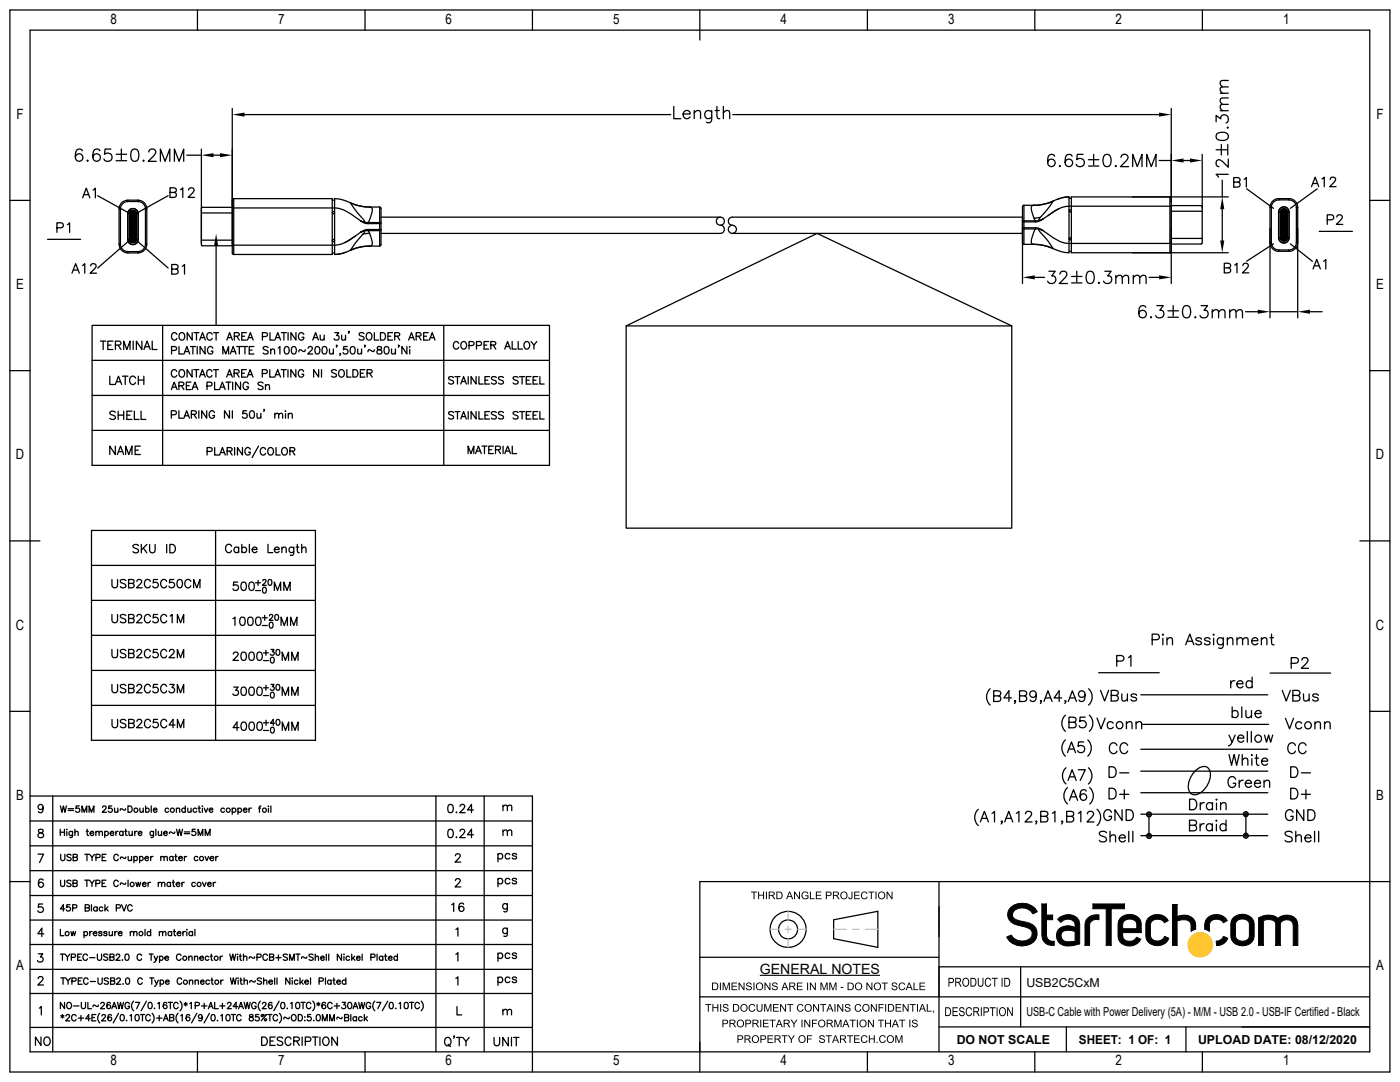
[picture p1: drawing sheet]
<svg xmlns="http://www.w3.org/2000/svg" width="279mm" height="216mm" viewBox="0 0 279 216" stroke-linecap="round" stroke-linejoin="round" font-family="sans-serif">
<defs><g id="words">
<g font-size="2.8">
<text x="22.1" y="4.7">8</text>
<text x="55.5" y="4.7">7</text>
<text x="88.9" y="4.7">6</text>
<text x="122.3" y="4.7">5</text>
<text x="155.8" y="4.7">4</text>
<text x="189.2" y="4.7">3</text>
<text x="222.6" y="4.7">2</text>
<text x="256.1" y="4.7">1</text>
<text x="3.3" y="23.7">F</text>
<text x="274.7" y="23.7">F</text>
<text x="3.2" y="57.7">E</text>
<text x="274.6" y="57.7">E</text>
<text x="3.2" y="91.6">D</text>
<text x="274.6" y="91.6">D</text>
<text x="3.2" y="125.6">C</text>
<text x="274.6" y="125.6">C</text>
<text x="3.2" y="159.6">B</text>
<text x="274.6" y="159.6">B</text>
<text x="3.2" y="193.6">A</text>
<text x="151.6" y="194.3">GENERAL NOTES</text>
<text x="274.6" y="193.6">A</text>
<text x="22.1" y="212.6">8</text>
<text x="55.5" y="212.6">7</text>
<text x="88.9" y="212.6">6</text>
<text x="122.3" y="212.6">5</text>
<text x="155.8" y="212.6">4</text>
<text x="189.2" y="212.6">3</text>
<text x="222.6" y="212.6">2</text>
<text x="256.1" y="212.6">1</text>
</g>
<g font-size="2.5">
<text x="204.8" y="197">USB2C5CxM</text>
<text x="204.8" y="202.8">USB-C Cable with Power Delivery (5A) - M/M - USB 2.0 - USB-IF Certified - Black</text>
<text x="190.9" y="208.3">DO NOT SCALE</text>
<text x="215.3" y="208.3">SHEET: 1 OF: 1</text>
<text x="239.1" y="208.3">UPLOAD DATE: 08/12/2020</text>
</g>
</g></defs>
<!-- layer: Layer 1 -->
<g fill="none" stroke="#000" stroke-width=".2">
<path d="M201.7 181.1a3.5 3.5 0 0 1 5.3 .8l-.9 .5a2.45 2.45 0 0 0-3.9-.4l-.1 .8a2.14 2.14 0 0 0 2 1.1 2.81 2.81 0 0 1 2.8 1.9 2.33 2.33 0 0 1-2 2.8 3.5 3.5 0 0 1-4-1.6l.9-.4a2.55 2.55 0 0 0 4 .4 1.33 1.33 0 0 0-1.1-2 5.7 5.7 0 0 1-3.3-1.4 1.87 1.87 0 0 1 .3-2.5zM207.9 180.4h.9v2.2h1.3v.9h-1.3v3.2a1.23 1.23 0 0 0 1.6 1.1v.8a2.02 2.02 0 0 1-2.5-1.9zM211.1 183.4a2.66 2.66 0 0 1 4.2 .3l.2 .7v3.9a3.9 3.9 0 0 1-4.2-.2 2.04 2.04 0 0 1-.2-2.4 2.04 2.04 0 0 1 2.1-1l1.4 .4a1.47 1.47 0 0 0-.7-1.6 1.47 1.47 0 0 0-1.7 .1l-.5 .4zM211.9 186.1a2.24 2.24 0 0 1 2.7-.2v1.9a3 3 0 0 1-2.4-.2l-.3-.3-.2-.6zM216.8 183.5a2.48 2.48 0 0 1 2.5-.9v.9h-.3a1.28 1.28 0 0 0-1.5 1v4.1h-1v-4.1zM218.1 180.4h6.3v.9h-2.6v7.3h-1v-7.3h-2.7zM223.6 183.2a2.51 2.51 0 0 1 4.1 .7l.1 2.2h-3.8a1.42 1.42 0 0 0 .6 1.6 1.42 1.42 0 0 0 1.7-.1l.5-.6 .9 .4a2.49 2.49 0 0 1-2.3 1.4 2.49 2.49 0 0 1-2.2-1.5 5.9 5.9 0 0 1 .4-4.1zM224.4 183.7a1.51 1.51 0 0 1 1.9-.1 1.51 1.51 0 0 1 .6 1.7h-2.9v-.8zM229.1 183.3a2.61 2.61 0 0 1 4.1 .4l-.8 .4a1.64 1.64 0 0 0-2.7 0l-.1 2.6a1.49 1.49 0 0 0 1.4 1.1 1.49 1.49 0 0 0 1.4-1l.9 .4a2.47 2.47 0 0 1-2.3 1.5 2.47 2.47 0 0 1-2.3-1.4 5.7 5.7 0 0 1 .4-4zM234 180.5h.9v2.4a2.41 2.41 0 0 1 3.7 1.7v.8l-.9 .4v-1.2a1.18 1.18 0 0 0-1.4-1.1l-1.4 .3v4.8h-.9zM240.9 183.3a2.61 2.61 0 0 1 4 .4l-.7 .4a1.55 1.55 0 0 0-1.6-.7 1.55 1.55 0 0 0-1.2 1.1v1.3l-1-.4 .2-1.6zM242.7 187.8a1.4 1.4 0 0 0 1.5-1l.8 .4a2.29 2.29 0 0 1-2.2 1.5z"/>
<path d="M246.2 183.1a2.61 2.61 0 0 1 4 .7 6.4 6.4 0 0 1-.2 3.9 2.53 2.53 0 0 1-4.3-.3 7.1 7.1 0 0 1 .2-4zM246.8 183.8a1.73 1.73 0 0 1 2.5 .2v2.7a1.42 1.42 0 0 1-.9 1.1 1.42 1.42 0 0 1-1.5-.3l-.3-.8v-2.3zM251.2 183.1a3.4 3.4 0 0 1 3.9 .2 2.44 2.44 0 0 1 3.8 .6l.1 4.7h-.9v-4a1.34 1.34 0 0 0-1.2-1.1 1.34 1.34 0 0 0-1.4 .9v4.2h-.9v-4.2a1.48 1.48 0 0 0-2.1-.8l-.4 .1v4.9h-.9z"/>
</g>
<g fill="none" stroke="#000" stroke-width=".25">
<path d="M2 2h275.4v211.9h-275.4zM6 6h267.4v203.9h-267.4zM39.4 2v4M72.8 2v4M106.3 2v4M139.7 2v6M173.1 2v4M206.5 2v4M240 2v4M2 40h4M273.4 40h4M2 74h4"/>
<path d="M273.4 74h4M2 107.9h6M271.4 107.9h6M2 141.9h4M273.4 141.9h4M2 175.9h4M187.4 175.9v34M277.4 175.9h-137.7v38M139.7 198.9h133.7M139.7 191h47.7M166.4 183.5l8.8-1.7v7.2l-8.8-1.7zM187.4 192.9h86"/>
<path d="M203.7 192.9v12M39.4 209.9v4M72.8 209.9v4M106.3 209.9v4M173.1 209.9v4M187.4 204.9h86M206.5 209.9v4M212.8 204.9v5M236.7 204.9v5M240 209.9v4"/>
<circle cx="157.3" cy="185.4" r="1.89"/>
<circle cx="157.3" cy="185.4" r="3.6"/>
</g>
<circle cx="239.5" cy="188.5" r="2.45" fill="none" stroke="#ffc52b" stroke-width=".2"/>
<path d="M187.4 186.9v-3M187.4 183.9v-3M187.4 192.9v3M187.4 195.9v3" fill="none" stroke="#000" stroke-width=".25" stroke-dasharray="15.2 1.3 1.3 1.3"/>
<path d="M166.4 185.4h8.8" fill="none" stroke="#c0c0c0" stroke-width=".25" stroke-dasharray="15.2 1.3 1.3 1.3" stroke-dashoffset="12.7"/>
<path d="M153.7 185.4h7.2M157.3 189v-7.2" fill="none" stroke="#c0c0c0" stroke-width=".25" stroke-dasharray="15.2 1.3 1.3 1.3" stroke-dashoffset="13.6"/>
<g fill="#000">
<path d="M201.6 181.2a3.5 3.5 0 0 1 5.4 .7l-.9 .5a2.38 2.38 0 0 0-4-.2 1.25 1.25 0 0 0 1.3 1.5 4.6 4.6 0 0 1 3.3 1.4 2.46 2.46 0 0 1-.2 2.6 2.46 2.46 0 0 1-2.3 1 3.3 3.3 0 0 1-3.3-1.7l.9-.4a2.49 2.49 0 0 0 4.1 .2 1.37 1.37 0 0 0-1.3-1.8 4.8 4.8 0 0 1-3.2-1.5 2.07 2.07 0 0 1 .2-2.3zM207.9 180.4h.9v2.2h1.3v.9h-1.3v3.2a1.23 1.23 0 0 0 1.6 1.1v.8a2.01 2.01 0 0 1-2.5-1.9zM211.2 183.3a2.56 2.56 0 0 1 4.2 .7l.1 4.3a4.3 4.3 0 0 1-3.9 0 2.01 2.01 0 0 1-.7-2.3 2.01 2.01 0 0 1 2.1-1.3h.7l.9 .4-.1-.8a1.64 1.64 0 0 0-2.7-.4l-.1 .1-.6-.6zM212.1 185.8a1.29 1.29 0 0 0-.1 1.7 1.29 1.29 0 0 0 1.5 .4l1.1-.1v-1.9l-1-.3h-.8zM217 183.3a2.78 2.78 0 0 1 2.3-.7v.9h-1l-.5 .3-.3 .5v4.3h-1v-4.2l.2-.6z" fill-rule="evenodd"/>
<path d="M223.6 183.2a2.46 2.46 0 0 1 4.2 1v1.9h-3.8v.7a1.47 1.47 0 0 0 2.6 .6l.2-.4 .9 .4a2.48 2.48 0 0 1-2.4 1.4 2.48 2.48 0 0 1-2.1-1.6l-.1-3zM224.3 183.8l-.3 .5v1h2.9v-.9a1.51 1.51 0 0 0-2.5-.7zM246.1 183.2l-.5 1v2.5a2.4 2.4 0 0 0 1.7 2 2.4 2.4 0 0 0 2.5-.7l.3-.5 .2-.6v-2.5a2.42 2.42 0 0 0-1.7-1.9 2.42 2.42 0 0 0-2.5 .7zM246.8 183.8a1.49 1.49 0 0 1 2.5 .6v2.3a1.48 1.48 0 0 1-1.1 1.1 1.48 1.48 0 0 1-1.4-.5l-.2-.4v-2.6zM218.1 180.4h6.3v.9h-2.6v7.3h-1v-7.3h-2.7zM229.1 183.3a2.58 2.58 0 0 1 4.1 .4l-.8 .4-.5-.5a1.51 1.51 0 0 0-2.3 .9v2.3a1.51 1.51 0 0 0 1.4 1 1.51 1.51 0 0 0 1.4-1l.9 .4a2.47 2.47 0 0 1-2.3 1.5 2.47 2.47 0 0 1-2.3-1.6v-2.9zM234 180.5v8.1h.9v-4.8l.6-.2a1.64 1.64 0 0 1 2.2 .8v1.4l.9-.4v-.8a2.37 2.37 0 0 0-3.5-1.8l-.2 .1v-2.4zM240.9 183.2a2.62 2.62 0 0 1 4 .5l-.7 .4-.5-.5a1.46 1.46 0 0 0-2.3 .9v1.3l-1-.4 .1-1.4zM242.7 187.8h.2a1.46 1.46 0 0 0 1.3-1l.8 .4a2.18 2.18 0 0 1-2.2 1.4zM251.2 183.1v5.5h.9v-4.9a1.82 1.82 0 0 1 2.5 .5v4.4h.9v-4.2a1.34 1.34 0 0 1 1.4-.9 1.34 1.34 0 0 1 1.2 1.1v4h.9v-4a2.25 2.25 0 0 0-3.6-1.6 .4 .4 0 0 1-.7 0 3.6 3.6 0 0 0-3.5 .1z" fill-rule="evenodd"/>
</g>
<circle cx="239.5" cy="188.5" r="2.43" fill="#ffc52b"/>
<g fill="#000">
<path d="M176.9 177.9h.2l.8 1.2v-1.2h.2v1.5h-.2l-.8-1.2v1.2h-.2zM175.4 178.7a.6 .6 0 0 0 1.2 0 .6 .6 0 0 0-1.2 0zM175.2 178.7a.8 .8 0 0 1 1.6 0 .8 .8 0 0 1-1.6 0zM174.7 177.9h.2v1.5h-.2zM173.3 177.9h1.2v.2h-.5v1.3h-.2v-1.3h-.5zM172 178.1l.3-.2h.4l.4 .4-.2 .1a.53 .53 0 0 0-.8-.2 .53 .53 0 0 0 0 .8 .46 .46 0 0 0 .5 .3 .46 .46 0 0 0 .4-.4h.2a.74 .74 0 0 1-1.2 .4 .74 .74 0 0 1 0-1.2zM170.5 177.9h1.1v.2h-.9v.5h.8v.1h-.8v.5h.9v.2h-1.1zM169.9 177.9h.2v1a.42 .42 0 0 1-.4 .5 .42 .42 0 0 1-.4-.4h.2v.1a.23 .23 0 0 0 .3 .2 .23 .23 0 0 0 .1-.3zM167.9 178.7a.57 .57 0 0 0 1.1 0 .57 .57 0 0 0-1.1 0zM167.7 178.7a.76 .76 0 0 1 1.5 0 .76 .76 0 0 1-1.5 0zM166.4 178.1v.5h.5a.26 .26 0 0 0 .3-.2 .26 .26 0 0 0-.3-.3zM166.2 177.9h.7a.42 .42 0 0 1 .5 .4 .42 .42 0 0 1-.4 .4l.6 .7h-.3l-.4-.6-.2-.1h-.3v.7h-.2zM165 178.1v.5h.6a.28 .28 0 0 0 .2-.3 .28 .28 0 0 0-.4-.2zM164.8 177.9h.6a.46 .46 0 0 1 .6 .4 .46 .46 0 0 1-.6 .5h-.4v.6h-.2zM162.8 177.9h1.1v.2h-.9v.5h.9v.1h-.9v.5h1v.2h-1.2zM161.6 177.9h.2v1.3h.8v.2h-1zM160.1 178.1a.7 .7 0 0 1 1.2 .2l-.2 .1a.59 .59 0 0 0-.8-.2 .59 .59 0 0 0-.1 .8 .59 .59 0 0 0 .8 .2l.1-.1v-.3h-.4v-.1l.6-.1v.6a.82 .82 0 0 1-1.1 .1 .82 .82 0 0 1-.1-1.2zM158.5 177.9h.2l.8 1.2v-1.2h.2v1.5h-.2l-.8-1.2v1.2h-.2zM157.6 178.1l-.3 .7h.5zM157.5 177.9h.2l.6 1.5h-.2l-.2-.4h-.6l-.2 .4h-.2zM155.1 178.1v1.1a.62 .62 0 0 0 .9-.5 .62 .62 0 0 0-.9-.6zM154.9 177.9h.6a.76 .76 0 0 1 .7 .8 .76 .76 0 0 1-.7 .7h-.6zM153.6 178.1v.5h.4a.26 .26 0 0 0 .4-.2 .26 .26 0 0 0-.3-.3zM153.4 177.9h.7a.42 .42 0 0 1 .5 .4 .42 .42 0 0 1-.4 .4l.5 .7h-.2l-.4-.6-.3-.1h-.2v.7h-.2zM152.9 177.9h.2v1.5h-.2zM151.3 177.9h.2v.6h.8v-.6h.2v1.5h-.2v-.7h-.8v.7h-.2zM149.9 177.9h1.2v.2h-.5v1.3h-.2v-1.3h-.5z"/>
<path d="M183.5 196.1h1.1v.1h-.9v.5h.8v.2h-.8v.5h.9v.2h-1.1zM182.3 196.1h.2v1.3h.8v.2h-1zM181.4 196.2l-.2 .8h.5zM181.3 196.1h.2l.7 1.5h-.3l-.1-.5h-.7l-.1 .5h-.3zM179.5 196.2l.3-.1h.4l.4 .4h-.2a.53 .53 0 0 0-.7-.2 .53 .53 0 0 0-.1 .8 .46 .46 0 0 0 .5 .3 .46 .46 0 0 0 .4-.4l.2 .1a.74 .74 0 0 1-1.2 .3 .74 .74 0 0 1 0-1.2zM178.1 196.1a.6 .6 0 0 1 1 .4h-.2a.33 .33 0 0 0-.4-.3 .33 .33 0 0 0-.3 .4 .78 .78 0 0 1 .9 .7 .64 .64 0 0 1-.7 .3 .64 .64 0 0 1-.5-.5h.2a.37 .37 0 0 0 .4 .4 .37 .37 0 0 0 .3-.5l-.1-.1a.56 .56 0 0 1-.5-.1 .56 .56 0 0 1-.2-.6zM176 196.1h1.2v.1h-.5v1.4h-.2v-1.4h-.5zM174.6 196.8a.57 .57 0 0 0 1.1 0 .57 .57 0 0 0-1.1 0zM174.4 196.8a.76 .76 0 0 1 1.5 0 .76 .76 0 0 1-1.5 0zM172.9 196.1h.2l.8 1.1v-1.1h.2v1.5h-.2l-.8-1.2v1.2h-.2zM170.8 196.8a.6 .6 0 0 0 1.2 0 .6 .6 0 0 0-1.2 0zM170.6 196.8a.76 .76 0 0 1 1.5 0 .76 .76 0 0 1-1.5 0zM169.4 196.2v1.2a.62 .62 0 0 0 .8-.6 .62 .62 0 0 0-.8-.6zM169.2 196.1h.5a.76 .76 0 0 1 .7 .7 .76 .76 0 0 1-.7 .8h-.5zM167.8 196.9h.5v.2h-.5zM165.5 196.1h.3l.4 1.3 .5-1.3h.2v1.5h-.1v-1.3l-.5 1.3h-.2l-.4-1.3v1.3h-.2zM163.7 196.1h.3l.5 1.3 .4-1.3h.3v1.5h-.2v-1.3l-.5 1.3h-.1l-.5-1.3v1.3h-.2zM161.6 196.1h.2l.8 1.1v-1.1h.2v1.5h-.2l-.8-1.2v1.2h-.2zM161.1 196.1h.2v1.5h-.2zM159 196.1h1.1v.1h-.9v.5h.9v.2h-.9v.5h1v.2h-1.2zM157.7 196.2v.5h.4a.26 .26 0 0 0 .4-.2 .26 .26 0 0 0-.3-.3zM157.5 196.1h.7a.42 .42 0 0 1 .5 .3 .42 .42 0 0 1-.4 .5l.5 .7h-.2l-.4-.6-.3-.1h-.2v.7h-.2zM156.6 196.2l-.2 .8h.5zM156.5 196.1h.2l.7 1.5h-.3l-.2-.5h-.6l-.2 .5h-.2zM154.2 196.1a.6 .6 0 0 1 1 .4h-.2a.33 .33 0 0 0-.4-.3 .33 .33 0 0 0-.3 .4 .78 .78 0 0 1 .9 .7 .64 .64 0 0 1-.6 .3 .64 .64 0 0 1-.6-.5h.2a.37 .37 0 0 0 .4 .4 .37 .37 0 0 0 .3-.5v-.1a.56 .56 0 0 1-.6-.1 .56 .56 0 0 1-.1-.6zM152.6 196.1h.2l.8 1.1v-1.1h.2v1.5h-.2l-.8-1.2v1.2h-.2zM151.1 196.8a.57 .57 0 0 0 1.1 0 .57 .57 0 0 0-1.1 0zM150.9 196.8a.76 .76 0 0 1 1.5 0 .76 .76 0 0 1-1.5 0zM150.4 196.1h.2v1.5h-.2zM149.1 196.1a.6 .6 0 0 1 .9 .4h-.2a.33 .33 0 0 0-.3-.3 .33 .33 0 0 0-.3 .4 .78 .78 0 0 1 .8 .7 .64 .64 0 0 1-.6 .3 .64 .64 0 0 1-.5-.5h.1a.37 .37 0 0 0 .5 .4 .37 .37 0 0 0 .3-.5l-.1-.1a.56 .56 0 0 1-.6-.1 .56 .56 0 0 1-.1-.6zM147.4 196.1h.2l.8 1.1v-1.1h.2v1.5h-.2l-.8-1.2v1.2h-.2zM146 196.1h1.1v.1h-.9v.5h.8v.2h-.8v.5h.9v.2h-1.1zM144.2 196.1h.3l.4 1.3 .5-1.3h.3v1.5h-.2v-1.3l-.5 1.3h-.2l-.4-1.3v1.3h-.2zM143.7 196.1h.2v1.5h-.2zM142.3 196.2v1.2a.62 .62 0 0 0 .9-.6 .62 .62 0 0 0-.9-.6zM142.1 196.1h.5a.76 .76 0 0 1 .8 .7 .76 .76 0 0 1-.7 .8h-.6z"/>
<path d="M200.6 195.3v1.4a.69 .69 0 0 0 .8-.7 .69 .69 0 0 0-.8-.7zM200.4 195.1h.5a.91 .91 0 0 1 .7 .9 .91 .91 0 0 1-.7 .9h-.5zM199.9 195.1h.2v1.8h-.2zM198 195.1h1.1v.2h-.5v1.6h-.2v-1.6h-.4zM196.7 195.3a.59 .59 0 0 1 .7-.2 .59 .59 0 0 1 .4 .5h-.2a.47 .47 0 0 0-.6-.3 .47 .47 0 0 0-.3 .7 .48 .48 0 0 0 .3 .7 .48 .48 0 0 0 .6-.4h.2a.67 .67 0 0 1-.8 .6 .67 .67 0 0 1-.5-.9zM195.1 195.1h.2v1a.41 .41 0 0 0 .4 .6 .41 .41 0 0 0 .4-.6v-1h.2v1a.6 .6 0 0 1-.6 .8 .6 .6 0 0 1-.6-.8zM193.9 195.3v1.4a.69 .69 0 0 0 .8-.7 .69 .69 0 0 0-.8-.7zM193.7 195.1h.5a.91 .91 0 0 1 .7 .9 .91 .91 0 0 1-.7 .9h-.5zM192.4 195.5a.72 .72 0 0 0-.1 .7 .72 .72 0 0 0 .6 .5 .72 .72 0 0 0 .3-.9 .72 .72 0 0 0-.7-.5zM192.2 195.3a.75 .75 0 0 1 1 0 .75 .75 0 0 1 .2 .9 .7 .7 0 0 1-.8 .7 .7 .7 0 0 1-.6-.9zM190.8 195.3v.6h.4a.3 .3 0 0 0 .4-.3 .3 .3 0 0 0-.3-.3zM190.6 195.1h.7a.48 .48 0 0 1 .5 .4 .48 .48 0 0 1-.4 .6l.5 .8h-.2l-.4-.7-.3-.1h-.2v.8h-.2zM189.5 195.3v.7h.4a.32 .32 0 0 0 .3-.4 .32 .32 0 0 0-.4-.3zM189.3 195.1h.5a.53 .53 0 0 1 .6 .5 .53 .53 0 0 1-.6 .6h-.3v.7h-.2z"/>
<path d="M178.7 206.6h.3l.4 1.3 .4-1.3h.3v1.5h-.2v-1.3l-.4 1.3h-.2l-.4-1.3v1.3h-.2zM177.2 207.3a.57 .57 0 0 0 1.1 0 .57 .57 0 0 0-1.1 0zM177 207.3a.76 .76 0 0 1 1.5 0 .76 .76 0 0 1-1.5 0zM175.6 206.8l.4-.2h.4l.4 .4h-.2a.53 .53 0 0 0-.8-.1 .53 .53 0 0 0-.1 .8 .46 .46 0 0 0 .5 .2 .46 .46 0 0 0 .4-.3h.2a.74 .74 0 0 1-1.2 .4 .74 .74 0 0 1 0-1.2zM174.9 207.9h.3v.2h-.3zM173.4 206.6h.2v.6h.8v-.6h.2v1.5h-.2v-.7h-.8v.7h-.2zM172 206.8l.3-.2h.4l.4 .4h-.2a.53 .53 0 0 0-.8-.1 .53 .53 0 0 0 0 .8 .46 .46 0 0 0 .4 .2 .46 .46 0 0 0 .4-.3h.2a.74 .74 0 0 1-1.1 .4 .74 .74 0 0 1 0-1.2zM170.5 206.6h1v.2h-.8v.4h.8v.2h-.8v.5h.9v.2h-1.1zM169 206.6h1.2v.2h-.5v1.3h-.2v-1.3h-.5zM167.8 206.7v.6h.5a.26 .26 0 0 0 .3-.3 .26 .26 0 0 0-.3-.3zM167.6 206.6h.7a.42 .42 0 0 1 .5 .3 .42 .42 0 0 1-.4 .5l.6 .7h-.3l-.4-.6-.2-.1h-.3v.7h-.2zM166.7 206.7l-.2 .8h.5zM166.6 206.6h.2l.7 1.5h-.3l-.1-.5h-.7l-.1 .5h-.2zM164.8 206.6h1.2v.2h-.5v1.3h-.2v-1.3h-.5zM163.6 206.7a.6 .6 0 0 1 1 .3h-.2a.33 .33 0 0 0-.4-.3 .33 .33 0 0 0-.2 .4 .78 .78 0 0 1 .8 .7 .64 .64 0 0 1-.6 .3 .64 .64 0 0 1-.6-.5h.2a.37 .37 0 0 0 .4 .4 .37 .37 0 0 0 .4-.5h-.1a.56 .56 0 0 1-.6-.2 .56 .56 0 0 1-.1-.5zM161.1 206.6h1v.2h-.8v.4h.7v.2h-.7v.7h-.2zM159.5 207.3a.6 .6 0 0 0 1.2 0 .6 .6 0 0 0-1.2 0zM159.3 207.3a.8 .8 0 0 1 1.6 0 .8 .8 0 0 1-1.6 0zM157.2 206.6h.3l.4 .7 .5-.7h.2l-.6 .9v.6h-.2v-.6zM156 206.6h1.2v.2h-.5v1.3h-.2v-1.3h-.5zM154.8 206.7v.6h.4a.26 .26 0 0 0 .4-.3 .26 .26 0 0 0-.3-.3zM154.6 206.6h.6a.42 .42 0 0 1 .6 .3 .42 .42 0 0 1-.4 .5l.5 .7h-.2l-.4-.6-.3-.1h-.2v.7h-.2zM153.2 206.6h1.1v.2h-.9v.4h.8v.2h-.8v.5h.9v.2h-1.1zM152 206.8v.5h.5a.28 .28 0 0 0 .2-.4 .28 .28 0 0 0-.4-.1zM151.8 206.6h.5a.46 .46 0 0 1 .6 .4 .46 .46 0 0 1-.6 .5h-.3v.6h-.2zM150.2 207.3a.6 .6 0 0 0 1.2 0 .6 .6 0 0 0-1.2 0zM150 207.3a.8 .8 0 0 1 1.6 0 .8 .8 0 0 1-1.6 0zM148.8 206.7v.6h.4a.26 .26 0 0 0 .4-.3 .26 .26 0 0 0-.3-.3zM148.6 206.6h.7a.42 .42 0 0 1 .5 .3 .42 .42 0 0 1-.4 .5l.5 .7h-.2l-.4-.6-.3-.1h-.2v.7h-.2zM147.4 206.8v.5h.5a.28 .28 0 0 0 .2-.4 .28 .28 0 0 0-.3-.1zM147.2 206.6h.5a.47 .47 0 0 1 .6 .4 .47 .47 0 0 1-.5 .5h-.4v.6h-.2z"/>
<path d="M182.2 203.6a.6 .6 0 0 1 .9 .3h-.2a.33 .33 0 0 0-.3-.3 .33 .33 0 0 0-.3 .4 .78 .78 0 0 1 .8 .7 .64 .64 0 0 1-.6 .3 .64 .64 0 0 1-.5-.5h.1a.37 .37 0 0 0 .5 .4 .37 .37 0 0 0 .3-.5h-.1a.56 .56 0 0 1-.6-.2 .56 .56 0 0 1-.1-.6zM181.5 203.5h.2v1.5h-.2zM179.4 203.5h1.2v.1h-.5v1.4h-.2v-1.4h-.5zM178.7 203.6l-.3 .8h.5zM178.6 203.5h.2l.6 1.5h-.2l-.2-.5h-.6l-.2 .5h-.2zM176.6 203.5h.2v.6h.8v-.6h.2v1.5h-.2v-.7h-.8v.7h-.2zM175.2 203.5h1.2v.1h-.5v1.4h-.2v-1.4h-.5zM173.2 203.5h.2l.8 1.2v-1.2h.2v1.5h-.2l-.8-1.2v1.2h-.2zM171.7 204.2a.57 .57 0 0 0 1.1 0 .57 .57 0 0 0-1.1 0zM171.5 204.2a.76 .76 0 0 1 1.5 0 .76 .76 0 0 1-1.5 0zM171 203.5h.2v1.5h-.2zM169.6 203.5h1.2v.1h-.5v1.4h-.2v-1.4h-.5zM168.8 203.6l-.3 .8h.6zM168.7 203.5h.2l.6 1.5h-.2l-.2-.5h-.6l-.2 .5h-.2zM166.5 203.5h.3l.4 1.3 .5-1.3h.2v1.5h-.1v-1.3l-.5 1.3h-.2l-.4-1.3v1.3h-.2zM165.2 203.6v.5h.4a.26 .26 0 0 0 .4-.2 .26 .26 0 0 0-.3-.3zM165 203.5h.7a.42 .42 0 0 1 .5 .3 .42 .42 0 0 1-.4 .5l.5 .7h-.2l-.4-.6-.3-.1h-.2v.7h-.2zM163.5 204.2a.57 .57 0 0 0 1.1 0 .57 .57 0 0 0-1.1 0zM163.3 204.2a.76 .76 0 0 1 1.5 0 .76 .76 0 0 1-1.5 0zM162.1 203.5h1v.1h-.8v.5h.7v.2h-.7v.7h-.2zM160.5 203.5h.2l.8 1.2v-1.2h.2v1.5h-.2l-.8-1.2v1.2h-.2zM160 203.5h.2v1.5h-.2zM157.8 203.5h.2l.5 .7 .4-.7h.3l-.6 .8v.7h-.2v-.7zM156.6 203.6v.5h.4a.26 .26 0 0 0 .4-.2 .26 .26 0 0 0-.3-.3zM156.4 203.5h.7a.42 .42 0 0 1 .5 .3 .42 .42 0 0 1-.4 .5l.5 .7h-.2l-.4-.6-.3-.1h-.2v.7h-.2zM155.5 203.6l-.2 .8h.5zM155.4 203.5h.2l.6 1.5h-.2l-.2-.5h-.6l-.2 .5h-.2zM153.6 203.5h1.2v.1h-.5v1.4h-.2v-1.4h-.5zM152.3 203.5h1.1v.1h-.9v.5h.8v.2h-.8v.5h.9v.2h-1.1zM151.7 203.5h.2v1.5h-.2zM150.4 203.6v.5h.4a.26 .26 0 0 0 .4-.2 .26 .26 0 0 0-.4-.3zM150.2 203.5h.6a.42 .42 0 0 1 .6 .3 .42 .42 0 0 1-.4 .5l.5 .7h-.3l-.4-.6-.2-.1h-.2v.7h-.2zM149 203.6v.6h.5a.28 .28 0 0 0 .2-.4 .28 .28 0 0 0-.4-.2zM148.8 203.5h.5a.47 .47 0 0 1 .6 .4 .47 .47 0 0 1-.6 .5h-.3v.6h-.2zM147.2 204.2a.6 .6 0 0 0 1.2 0 .6 .6 0 0 0-1.2 0zM147 204.2a.8 .8 0 0 1 1.6 0 .8 .8 0 0 1-1.6 0zM145.8 203.6v.5h.4a.26 .26 0 0 0 .4-.2 .26 .26 0 0 0-.3-.3zM145.6 203.5h.7a.42 .42 0 0 1 .5 .3 .42 .42 0 0 1-.4 .5l.5 .7h-.2l-.4-.6-.3-.1h-.2v.7h-.2zM144.4 203.6v.6h.5a.28 .28 0 0 0 .2-.4 .28 .28 0 0 0-.3-.2zM144.2 203.5h.5a.47 .47 0 0 1 .6 .4 .47 .47 0 0 1-.5 .5h-.4v.6h-.2z"/>
<path d="M186.2 201.7h.2l-.2 .5zM185 200.4h.2v1.3h.7v.2h-.9zM184.1 200.5l-.3 .7h.5zM184 200.4h.2l.6 1.5h-.2l-.2-.5h-.6l-.2 .5h-.2zM183 200.4h.2v1.5h-.2zM181.6 200.4h1.2v.1h-.5v1.4h-.2v-1.4h-.5zM180.1 200.4h.2l.8 1.1v-1.1h.2v1.5h-.2l-.8-1.2v1.2h-.2zM178.7 200.4h1.1v.1h-.9v.5h.9v.2h-.9v.5h1v.2h-1.2zM177.4 200.5v1.2a.62 .62 0 0 0 .9-.6 .62 .62 0 0 0-.9-.6zM177.2 200.4h.5a.76 .76 0 0 1 .8 .7 .76 .76 0 0 1-.7 .8h-.6zM176.7 200.4h.2v1.5h-.2zM175.3 200.4h1.1v.1h-.9v.5h.7v.2h-.7v.7h-.2zM173.8 200.4h.2l.8 1.1v-1.1h.2v1.5h-.2l-.8-1.2v1.2h-.2zM172.3 201.1a.57 .57 0 0 0 1.1 0 .57 .57 0 0 0-1.1 0zM172.1 201.1a.76 .76 0 0 1 1.5 0 .76 .76 0 0 1-1.5 0zM170.8 200.5l.3-.2 .4 .1 .4 .4h-.2a.53 .53 0 0 0-.8-.2 .53 .53 0 0 0-.1 .8 .46 .46 0 0 0 .5 .3 .46 .46 0 0 0 .4-.4l.2 .1a.74 .74 0 0 1-1.1 .3 .74 .74 0 0 1 0-1.2zM168.8 200.4a.6 .6 0 0 1 .9 .4h-.2a.33 .33 0 0 0-.3-.3 .33 .33 0 0 0-.3 .4 .78 .78 0 0 1 .8 .7 .64 .64 0 0 1-.6 .3 .64 .64 0 0 1-.5-.5h.1a.37 .37 0 0 0 .5 .3 .37 .37 0 0 0 .3-.4l-.1-.1a.56 .56 0 0 1-.6-.1 .56 .56 0 0 1-.1-.6zM167.1 200.4h.2l.8 1.1v-1.1h.2v1.5h-.2l-.8-1.2v1.2h-.2zM166.5 200.4h.2v1.5h-.2zM165.6 200.5l-.2 .7h.5zM165.5 200.4h.2l.6 1.5h-.2l-.2-.5h-.6l-.2 .5h-.2zM163.7 200.4h1.2v.1h-.5v1.4h-.2v-1.4h-.5zM162.3 200.4h.2l.8 1.1v-1.1h.2v1.5h-.2l-.8-1.2v1.2h-.2zM160.8 201.1a.57 .57 0 0 0 1.1 0 .57 .57 0 0 0-1.1 0zM160.6 201.1a.76 .76 0 0 1 1.5 0 .76 .76 0 0 1-1.5 0zM159.2 200.5l.4-.2 .4 .1 .4 .4h-.2a.53 .53 0 0 0-.8-.2 .53 .53 0 0 0-.1 .8 .46 .46 0 0 0 .5 .3 .46 .46 0 0 0 .4-.4l.2 .1a.73 .73 0 0 1-1.1 .4 .73 .73 0 0 1-.2-1.1zM157.1 200.4h1.2v.1h-.5v1.4h-.2v-1.4h-.5zM155.7 200.4h.2l.8 1.1v-1.1h.2v1.5h-.2l-.8-1.2v1.2h-.2zM154.3 200.4h1.1v.1h-.9v.5h.8v.2h-.8v.5h.9v.2h-1.1zM152.5 200.4h.3l.4 1.2 .5-1.2h.3v1.5h-.2v-1.3l-.5 1.3h-.2l-.4-1.3v1.3h-.2zM151 200.4h.2v.8a.4 .4 0 0 0 .3 .5 .4 .4 0 0 0 .5-.2v-1.1h.2v.8a.6 .6 0 0 1-.6 .7 .6 .6 0 0 1-.6-.7zM149.6 200.5l.3-.2 .4 .1 .4 .4h-.2a.53 .53 0 0 0-.8-.2 .53 .53 0 0 0 0 .8 .46 .46 0 0 0 .4 .3 .46 .46 0 0 0 .4-.4l.2 .1a.73 .73 0 0 1-1 .4 .73 .73 0 0 1-.2-1.1zM148 201.1a.57 .57 0 0 0 1.1 0 .57 .57 0 0 0-1.1 0zM147.7 201.1a.8 .8 0 0 1 1.6 0 .8 .8 0 0 1-1.6 0zM146.5 200.5v1.2a.62 .62 0 0 0 .8-.6 .62 .62 0 0 0-.8-.6zM146.3 200.4h.5a.76 .76 0 0 1 .7 .7 .76 .76 0 0 1-.7 .8h-.5zM144.4 200.4a.6 .6 0 0 1 1 .4h-.2a.33 .33 0 0 0-.4-.3 .33 .33 0 0 0-.3 .4 .78 .78 0 0 1 .9 .7 .64 .64 0 0 1-.7 .3 .64 .64 0 0 1-.5-.5h.2a.37 .37 0 0 0 .4 .3 .37 .37 0 0 0 .3-.4l-.1-.1a.56 .56 0 0 1-.5-.1 .56 .56 0 0 1-.2-.6zM143.7 200.4h.2v1.5h-.2zM142.2 200.4h.2v.6h.8v-.6h.2v1.5h-.2v-.7h-.8v.7h-.2zM140.8 200.4h1.2v.1h-.5v1.4h-.2v-1.4h-.5z"/>
<path d="M201 201h.2l.8 1.4v-1.4h.1v1.8h-.2l-.7-1.4v1.4h-.2zM199.7 201.3a.72 .72 0 0 0-.1 .8 .72 .72 0 0 0 .7 .4 .72 .72 0 0 0 .3-.8 .72 .72 0 0 0-.7-.5zM199.6 201.2a.75 .75 0 0 1 1-.1 .75 .75 0 0 1 .1 1 .7 .7 0 0 1-.8 .7 .7 .7 0 0 1-.5-.9zM198.9 201h.2v1.8h-.2zM197.5 201h1.2v.2h-.5v1.6h-.2v-1.6h-.5zM196.5 201.2v.6h.3a.32 .32 0 0 0 .4-.3 .32 .32 0 0 0-.4-.3zM196.3 201h.5a.53 .53 0 0 1 .6 .5 .53 .53 0 0 1-.6 .5h-.3v.8h-.2zM195.7 201h.2v1.8h-.2zM194.4 201.2v.6h.5a.3 .3 0 0 0 .3-.3 .3 .3 0 0 0-.3-.3zM194.2 201h.7a.48 .48 0 0 1 .5 .4 .48 .48 0 0 1-.4 .5l.5 .9h-.2l-.4-.7-.2-.1h-.3v.8h-.2zM192.9 201.2a.59 .59 0 0 1 .7-.2 .59 .59 0 0 1 .4 .5h-.2a.47 .47 0 0 0-.6-.3 .47 .47 0 0 0-.3 .7 .48 .48 0 0 0 .3 .6 .48 .48 0 0 0 .6-.4l.2 .1a.67 .67 0 0 1-.8 .5 .67 .67 0 0 1-.5-.8zM191.6 201.1a.54 .54 0 0 1 .6-.1 .54 .54 0 0 1 .3 .5h-.2a.31 .31 0 0 0-.4-.4 .31 .31 0 0 0-.1 .5 .58 .58 0 0 1 .7 .7 .58 .58 0 0 1-.8 .4l-.3-.3v-.2h.2a.36 .36 0 0 0 .1 .4 .36 .36 0 0 0 .5-.1 .36 .36 0 0 0-.1-.5 .56 .56 0 0 1-.6-.3 .56 .56 0 0 1 .1-.6zM190.1 201h1v.2h-.8v.5h.8v.2h-.8v.6h.9v.3h-1.1zM188.8 201.2v1.3a.69 .69 0 0 0 .8-.6 .69 .69 0 0 0-.8-.7zM188.6 201h.5a.91 .91 0 0 1 .7 .9 .91 .91 0 0 1-.7 .9h-.5z"/>
</g>
<path d="M151.6 194.6h24" fill="none" stroke="#000" stroke-width=".22"/>
<!-- layer: Layer 2 -->
<g fill="none" stroke="#000" stroke-width=".25">
<path d="M243.5 18.6h1.6M245.1 19.5l-1.5 .2-.1 .5 .5 .6M245.1 17.3l-1.5 .1-.1 .6 .5 .6M245.1 16.1l-1.5 .1-.1 .5 .5 .6M16.4 30.1a.7 .7 0 0 0-.6-.4 .7 .7 0 0 0-.6 .5 1.74 1.74 0 0 0 .2 1.9 .76 .76 0 0 0 1.1-.4 .76 .76 0 0 0-.5-1 .76 .76 0 0 0-1 .7M16.5 39.5l.7-1.9 .7 1.9M16.8 38.8h.9M17.4 32.1l.1-.2 .1 .2-.1 .1zM18.6 37.9l.4-.3v1.9M19.5 39l6.7 3.8M19.9 30.1a.7 .7 0 0 0-.7-.4 .7 .7 0 0 0-.6 .5 1.74 1.74 0 0 0 .3 1.9 .76 .76 0 0 0 1.1-.4 .76 .76 0 0 0-.5-1 .76 .76 0 0 0-1 .7M22.1 29.7h-1.1l-.2 1.1a.86 .86 0 0 1 1.3-.1 .86 .86 0 0 1-.1 1.3 .86 .86 0 0 1-1.3-.3"/>
<path d="M23.2 30.8h2.1M23.2 32.1h2.1M24.2 29.7v2.1M25.5 39.9h2M25.5 39.9a1.76 1.76 0 0 0-1.7 1.8M25.5 39.9v.3M26.4 29.9a.79 .79 0 0 1 1.2 .3 2.07 2.07 0 0 1-.2 1.9 .79 .79 0 0 1-1.2-.4 2.07 2.07 0 0 1 .2-1.8zM27.5 39.9a1.76 1.76 0 0 1 1.8 1.8M27.5 39.9v.3M28.5 32.1l.1-.2 .2 .2-.2 .1zM29.7 30.3l.2-.4 .7-.2a.61 .61 0 0 1 .4 1l-1.4 1.5h1.6M32 32.2v-2.5l.9 2.5 1-2.5v2.5"/>
<path d="M33.6 39l-6.7 3.8M34.7 38.4l.3 .1a.51 .51 0 0 1 .2 .5 .51 .51 0 0 1-.5 .4h-.8v-1.9h.8l.4 .2 .1 .3-.2 .3-1.1 .1M34.8 32.2v-2.5l.9 2.5 1-2.5v2.5M36 37.8l.5-.3v1.9M37.3 31h2.9M37.6 37.9l.2-.3 .6-.1 .2 .2 .1 .3-1.1 1.4h1.2M40.2 29.7v19.2l.2 .1h6M42.6 31h1.3M46.4 21.6v28.9l.2 .3M46.6 39.6l-.2 .3M46.6 39.6h19.7v11.2h-19.7M46.6 39.6v11.2"/>
<path d="M48.8 22.9h85.1M66.3 39.9h.5M134.5 21.2v2.5h1.4M136.3 22.7h1.4a.75 .75 0 0 0-1-.6 .75 .75 0 0 0-.3 1.2 .75 .75 0 0 0 1.3 0M138.6 22.5l.5-.4 .6 .1 .1 1.5M138.6 22.1v1.6M142 22.1v1.8a.65 .65 0 0 1-1 .5M142 22.4l-.7-.4a.84 .84 0 0 0-.7 .9 .84 .84 0 0 0 .7 .8l.7-.4M142.7 22.1h.8M143.1 21.2v2l.1 .4 .5 .1M144.4 22.5l.5-.4 .6 .1 .1 1.5M144.4 21.2v2.5"/>
<path d="M146.2 22.9h85.1M210.5 31.2a.7 .7 0 0 0-1.1-.3 1.89 1.89 0 0 0 0 2.2 .76 .76 0 0 0 1.1-.3 .76 .76 0 0 0-.5-1 .76 .76 0 0 0-.9 .6M211.4 33.1l.1-.1 .1 .1-.1 .2zM211.7 39.5l-.7 .3M213.3 39.6h.5M213.3 39.3l-1.2 .1-1.9 .7M213.3 39.3v11.1l-1.2-.1-1.9-.7M213.3 39.3l-1.3 .2M214 31.2a.7 .7 0 0 0-1.1-.3 1.89 1.89 0 0 0 0 2.2 .76 .76 0 0 0 1.1-.3 .76 .76 0 0 0-.5-1 .76 .76 0 0 0-.9 .6M216.2 30.8h-1.2l-.1 1.1a.86 .86 0 0 1 1.3-.1 .86 .86 0 0 1-.2 1.3 .86 .86 0 0 1-1.2-.3M217.2 31.9h2.1M217.2 33.1h2.1"/>
<path d="M218.3 30.8v2.1M220.5 30.9a.78 .78 0 0 1 1.1 .4 1.98 1.98 0 0 1-.2 1.8 .78 .78 0 0 1-1.2-.3 2 2 0 0 1 .3-1.9zM222.6 33.1l.1-.1 .1 .1-.1 .2zM223.7 31.4l.3-.5a.77 .77 0 0 1 1 .1 .78 .78 0 0 1-.2 1.1l-1.2 1.2h1.6M226.1 33.3v-2.5l.9 2.5 .9-2.5v2.5M228.9 33.3v-2.5l.9 2.5 .9-2.5v2.5M231.3 32h2.4M233.7 39.6l-.2-.3v11.1l.2-.3M233.7 21.6v35M236.2 32h1.3M239.9 30.8v17.8l-.2 .1h-6M242.7 24.3v-1.3l.9 .7a.79 .79 0 0 1 .9-.8 .79 .79 0 0 1 .6 1.1l-.1 .3-.3 .2"/>
<path d="M242.7 29.9h2.1M242.8 26.7a1.63 1.63 0 0 1 2.3 .3v.4a1.47 1.47 0 0 1-2.3 .3l-.1-.4zM243.5 22.1h1.6M243.7 28.8v2.1M243.9 36v3.3M244.9 25.5l.1-.1 .1 .1-.1 .1zM245 28.8v2.1M245.1 20.8l-1.5 .1-.1 .6 .5 .6M245.1 34.8h-2.4l.5 .6M245.1 31.7v1.7l-1.1-1.2a.74 .74 0 0 0-1.2-.1 .81 .81 0 0 0 .1 1l.4 .2M245.1 39.3h-31.3v11.1h31.3M247 36.3l.5 .4a.48 .48 0 0 1-.5 .6h-.8v-1.9h.8l.4 .2 .1 .4-.2 .3h-1.1"/>
<path d="M248.3 35.8l.4-.4v1.9M248.8 37.7l5.3 3.9M255.2 39.6h2M255.2 39.6a1.75 1.75 0 0 0-1.7 1.8M255.2 39.9a1.51 1.51 0 0 0-1.5 1.5M255.2 39.6v.3M255.2 39.9h2M257.2 39.6a1.74 1.74 0 0 1 1.8 1.8M257.2 39.9a1.49 1.49 0 0 1 1.5 1.5M257.2 39.6v.3M261.7 37.3l.8-1.9 .7 1.9M262 36.6h.9"/>
<path d="M262.9 37.7l-5.4 3.9M263.8 35.7l.5-.3v1.9M265.5 35.8l.1-.3 .2-.1 .7 .1a.58 .58 0 0 1-.2 .8l-.9 1h1.2M9.5 47.8h6.6M11.4 45.5l1-.1a.51 .51 0 0 0 .2-.6 .51 .51 0 0 0-.4-.3h-.8v1.9M13.4 44.8l.5-.3v1.9M14.4 54.5l.7-1.9 .7 1.9M14.6 53.9h.9M16.5 53l.4-.4v1.9M18.1 53.1l.3-.5 .7 .2a.61 .61 0 0 1-.2 .8l-.9 .9h1.3M23.8 41.7v7h.2M23.8 48.7a1.76 1.76 0 0 0 1.7 1.8"/>
<path d="M23.8 41.7h.2M24 48.7a1.51 1.51 0 0 0 1.5 1.5M24 41.7v7M25.5 44.3h.1M25.5 47.8a1.05 1.05 0 0 0 1 1 1.05 1.05 0 0 0 1.1-1M25.5 42.6h.3M25.5 42.6a1.05 1.05 0 0 1 1-1 1.05 1.05 0 0 1 1.1 1M25.5 47.8h.3M25.5 42.6a1.03 1.03 0 0 1 1-1 1.03 1.03 0 0 1 1.1 1v5.2a1.03 1.03 0 0 1-1.1 1 1.03 1.03 0 0 1-1-1M25.5 42.6v5.2M25.5 50.2h2M25.5 40.2a1.51 1.51 0 0 0-1.5 1.5"/>
<path d="M25.5 50.5h2M25.5 50.2v.3M25.5 40.2h2M25.8 47.8a.72 .72 0 0 0 .7 .7 .72 .72 0 0 0 .8-.7M25.8 42.6a.72 .72 0 0 1 .7-.7 .72 .72 0 0 1 .8 .7M25.8 42.6v5.2M25.8 47.8l.3 .5M25.8 42.6h.2M25.8 47.8h.2M26 45.5h1.1M26 43.7v.1M26 47.8l.2 .4"/>
<path d="M26 42.6v5.2M26 43h.1v.8M26 44.9h1.1M26 43.1l.1-.1v.8l-.1-.1M26 45l.1-.1v.6h-.1M26 43.8h1.1M26 42.4v.6M26 43.8v1.1M26 45.5v1.2M26 47.4v.7M26.1 42.1l-.3 .5M26.1 48.3h.9"/>
<path d="M26.1 42.1l.1 .1M26.1 42.1h.9M26.1 46.7v.7h-.1M26.1 44.9v.6M26.2 48.2h.7M26.2 42.2h.7M26.2 42.2l-.2 .4M26.2 48.2l-.1 .1M26.2 47.7l-6.7 5.8M26.2 45.7h.7M26.2 45.6h.7M26.2 45.4h.1"/>
<path d="M26.2 45.3h.7M26.2 44.9h.1M26.2 44.9h.7M26.2 44.5h.1M26.2 44.4h.7M26.2 44.2h.7M26.2 44.1h.1M26.2 43.8h.7M26.2 43.6h.1M26.2 43.5h.7M26.2 43.4h.7M26.2 43.2h.1"/>
<path d="M26.2 43.1h.7M26.2 42.9h.7M26.2 42.8h.1M26.2 42.7h.7M26.2 47.7h.1M26.2 47.2l.6 .1M26.2 46.8h.1M26.2 46.3h.1M26.2 45.9h.1M26.2 45.5h.1M26.2 45h.1M26.2 44.6h.1"/>
<path d="M26.2 44.2h.1M26.2 43.7h.1M26.2 47.8h.7M26.2 47.6h.1M26.2 47.5h.7M26.2 47.3h.7M26.2 47.1h.1M26.2 47h.7M26.2 46.9h.7M26.2 46.7h.1M26.2 46.6h.7M26.2 46.4h.7"/>
<path d="M26.2 46.2h.7M26.2 46h.7M26.2 47.7h.7M26.2 46.8h.7M26.2 46.3l.7 .1M26.2 47.2v.1M26.2 45.9l.7 .1M26.2 45l.7 .1M26.2 44.6h.7M26.2 43.7v.1M26.2 43.3h.1M26.2 42.8v.1"/>
<path d="M26.2 45.8h.1M26.2 42.2v6M26.3 42.2l.1 .2M26.4 42.9h.1M26.4 43.1h.1M26.4 43.3v.1M26.4 43.5v.1M26.4 43.8h.1M26.4 44h.1M26.4 44.2h.1M26.4 44.4v.1M26.4 44.6v.1"/>
<path d="M26.4 44.9h.1M26.4 45.1h.1M26.4 45.3v.1M26.4 45.5v.1M26.4 45.7v.1M26.4 46h.1M26.4 46.2h.1M26.4 46.4h.1M26.4 46.6v.1M26.4 46.8v.1M26.4 47v.1M26.4 47.3h.1"/>
<path d="M26.4 47.5h.1M26.4 42.2h.3M26.4 48l-.1 .2M26.4 48.2h.3M26.5 42.7v.2M26.5 43.1v.2M26.5 43.6v.2M26.5 44v.2M26.5 44.5v.1M26.5 44.9v.2M26.5 45.4v.1M26.5 45.8v.2"/>
<path d="M26.5 46.2v.2M26.5 46.7v.1M26.5 47.1v.2M26.5 47.5v.2M26.6 42.7v.2M26.6 43.1v.2M26.6 43.6v.2M26.6 44v.2M26.6 44.5v.1M26.6 44.9v.2M26.6 45.4v.1M26.6 45.8v.2"/>
<path d="M26.6 46.2v.2M26.6 46.7v.1M26.6 47.1v.2M26.6 47.5v.2M26.7 48v.2M26.7 48.2v-.3h-.3v.3M26.7 42.2v.3h-.3v-.3M26.7 42.9h.1M26.7 43.1h.1M26.7 43.3v.1M26.7 43.5v.1M26.7 43.8h.1"/>
<path d="M26.7 44h.1M26.7 44.2h.1M26.7 44.4v.1M26.7 44.6v.1M26.7 44.9h.1M26.7 45.1h.1M26.7 45.3v.1M26.7 45.5v.1M26.7 45.7v.1M26.7 46h.1M26.7 46.2h.1M26.7 46.4h.1"/>
<path d="M26.7 46.6v.1M26.7 46.8v.1M26.7 47v.1M26.7 47.3h.1M26.7 47.5h.1M26.7 42.2v.2M26.8 43.3h-.6M26.8 42.2v6M26.8 47.5l.1 .1M26.8 45.8h-.6M26.8 47.1h.1M26.8 46.7h.1"/>
<path d="M26.8 46.2l.1 .1M26.8 45.4h.1M26.8 44.9h.1M26.8 44.5h.1M26.8 44l.1 .1M26.8 43.6h.1M26.8 43.1l.1 .1M26.8 42.7l.1 .1M26.8 42.9h-.6M26.9 43.7l-.1 .1M26.9 44.2h-.1M26.9 44.6h-.1"/>
<path d="M26.9 45.4h.1M26.9 45l-.1 .1M26.9 45.5h-.1M26.9 44.9h.1M26.9 45.9l-.1 .1M26.9 44.5h.1M26.9 46.4h-.1M26.9 46.8h-.1M26.9 44.1h.1M26.9 47.7h-.1M26.9 43.6h.1M26.9 43.2h.1"/>
<path d="M26.9 42.8h.1M26.9 47.7h.1M26.9 46.8h.1M26.9 46.3h.1M26.9 45.9h.1M26.9 45.5h.1M26.9 45h.1M26.9 44.6h.1M26.9 44.2h.1M26.9 43.7h.1M26.9 47.6h.1M26.9 47.1h.1"/>
<path d="M26.9 46.7h.1M26.9 47.7l6.7 5.8M26.9 42.7l-.7 .1M26.9 43.1l-.7 .1M26.9 43.6h-.7M26.9 44l-.7 .1M26.9 44.5h-.7M26.9 45.4h-.7M26.9 47.5l-.7 .1M26.9 47.1h-.7M26.9 46.2l-.7 .1M26.9 42.2l.2 .4"/>
<path d="M26.9 48.2l.1 .1M26.9 46.7v.7h.2M26.9 44.9v.6M27 42.1l.2 .5M27 42.1l-.1 .1M27 42.4v.6M27 43.8v1.1M27 45.5v1.2M27 47.4v.7M27.1 42.6v5.2M27.1 42.6h.1M27.1 47.8h.1"/>
<path d="M27.1 47.8l-.2 .4M27.1 43.1l-.1-.1v.8l.1-.1M27.1 45l-.1-.1v.6h.1M27.1 43.7v.1M27.1 43h-.2v.8M27.1 47.3l-.1 .1 .1-.7h-1.1h.1v.7l-.1-.1M27.2 42.6v5.2M27.2 47.8l-.2 .5M27.3 42.6v5.2M27.3 42.6h.3M27.3 47.8h.3M27.5 40.2a1.48 1.48 0 0 1 1.5 1.5"/>
<path d="M27.5 50.2v.3M27.6 42.6v5.2M29 48.7h.3M29 41.7v7M29 41.7h.3M29 48.7a1.51 1.51 0 0 1-1.5 1.5M29.3 41.7v7M29.3 48.7a1.76 1.76 0 0 1-1.8 1.8M35.1 53.7l.4 .2v.6l-.4 .2h-.8v-1.9h.8l.4 .2v.3l-.1 .3-1.1 .1M36.4 53.1l.4-.3v1.9M40.2 42.5h6.2M40.2 47.9h6.2"/>
<path d="M43.1 49v15.9M46.4 41.4h-6l-.2 .2M46.4 41.5h20.4a7 7 0 0 1 4 1.7l1.1 .8M66.3 50.5h.5M68.1 50.6l-1.3 .2M68.9 48.4l-1.1 .4-1 .1h-20.4M69.1 50.3l-.7 .2M69.9 40.5a11.1 11.1 0 0 0 5.9 .8M69.9 40.5l-1.5-.6-1.6-.3v11.2M69.9 40.5l2.9 3.7-.8-.1M69.9 49.9l-1.5 .6-1.6 .3M69.9 40.5a10.3 10.3 0 0 0 4.2 .9l.1 .1a4 4 0 0 1-.6 2.7l-.1 .2"/>
<path d="M70.9 47.1l-2 1.3M71.9 44l.1 .1M72 44.1l.7 .3M72 44.1l.7 .4M72 46.3l-3.1 2.1M72 46.3h.1M72 46.3l.8-.2-.3 .6M72.7 44.5l.8 .1M72.7 44.4h.8M72.7 44.4v.1M73.5 45.8l-.8 .1-.7 .4M73.5 44.4l2.5 .1"/>
<path d="M73.5 46l.3 .5M73.5 46h-.8l-.7 .3M73.5 44.6h2.5M73.5 44.4v.2M73.5 45.8v.2M73.5 45.8h2.5M73.8 46.5l.4 1.4a.71 .71 0 0 1-.4 1.2 9.2 9.2 0 0 0-3.9 .8l1.2-1.7 1.4-1.5M73.8 46.5l-1.3 .2M75.8 41.3l.2 .2v7.3l-.2 .3M75.8 41.3v7.8M75.8 49.1a12.1 12.1 0 0 0-5.9 .9M76 46h-2.5"/>
<path d="M76 43.3h67.8M143.8 44.9a.82 .82 0 0 1 .8 .9 .82 .82 0 0 1-.8 .8h-67.8M146.2 46.6h57.9M204.1 45.6l2.6 .1-.9 2.3v.4l.3 .3a10.5 10.5 0 0 1 4.1 .9M204.1 45.5h2.6M204.1 48.5l.2 .3M204.1 44.3h2.6M204.1 43.3h-57.9a.81 .81 0 0 0-.9 .8 .81 .81 0 0 0 .9 .8M204.3 41l-.2 .2v15.4M204.3 48.8a12.2 12.2 0 0 1 5.9 .8M204.3 41v7.8M206.4 43.6l.3 .5"/>
<path d="M206.5 55.3h2M206.7 44.1h-2.6M206.7 45.5l.7 .1M206.7 45.5v.2h.7M206.7 44.1v.2M207.4 45.7l.7 .3M207.4 45.6v.1M207.4 45.6l.7 .4M207.6 43.4l-.3 .6 .8-.3M207.6 43.4l1.4-1.6 1.2-1.7a9.7 9.7 0 0 1-4.1 .9l-.3 .2v.4l.6 2M207.6 43.4l-1.2 .2M208.1 43.7l-.7 .3-.7 .1"/>
<path d="M208.1 43.7l-.7 .4-.7 .2M208.1 43.7h.1M208.1 46l-.8-.2 2.9 3.8M208.1 46h.1M208.2 46l1.2 .9a6.8 6.8 0 0 0 3.9 1.7h20.4M209.2 43l-1.1 .7M209.3 54.1h1.3l-.7 1a.78 .78 0 0 1 .8 .9 .78 .78 0 0 1-1 .6l-.4-.2-.2-.3M210.2 40.1a11.2 11.2 0 0 1-5.9 .9M211.3 41.7l-2.1 1.3M211.5 54.7l.3-.5a.77 .77 0 0 1 1 .2 .78 .78 0 0 1-.2 1l-1.2 1.2h1.6M213.3 50.1h.5M213.9 55.2h2"/>
<path d="M213.9 56.4h2M214.9 54.1v2.1M217.1 54.2a.78 .78 0 0 1 1.2 .4 1.98 1.98 0 0 1-.3 1.8 .78 .78 0 0 1-1.1-.3 1.98 1.98 0 0 1 .2-1.9zM219.2 56.4l.1-.1 .1 .1-.1 .2zM220.5 54.1h1.3l-.7 1a.78 .78 0 0 1 .8 .9 .78 .78 0 0 1-1.1 .6l-.3-.2-.3-.3M222.7 55.4l.6-.5 .6 .2 .1 1.5M222.7 54.9v1.7M224 55.4l.5-.5 .6 .2 .1 1.5M226.2 55.4l.5-.5 .6 .2 .2 1.5M226.2 54.9v1.7M227.5 55.4l.5-.5 .6 .2 .1 1.5M229.3 55.3h2"/>
<path d="M233.7 42.1h6.2M233.7 41.1h-20.4l-1 .2-1 .4M233.7 41h6l.2 .3M233.7 47.6h6.2M243.9 41.7v6.3M245.2 53.4a.5 .5 0 0 1 .4 .5 .5 .5 0 0 1-.4 .5h-.9v-1.9h.9a.49 .49 0 0 1 .4 .6l-.4 .3h-.9M246.4 52.9l.5-.4v1.9M248 53l.1-.3a.61 .61 0 0 1 .9 0 .61 .61 0 0 1-.1 .8l-1 .9h1.3M253.5 41.4v7h.2M253.5 48.4a1.76 1.76 0 0 0 1.7 1.7M253.5 41.4h.2M253.5 45.6v17.8"/>
<path d="M253.7 48.4a1.48 1.48 0 0 0 1.5 1.5M253.7 41.4v7M254.1 48.7l-5.3 3.4M255.2 44h.1M255.2 47.5h.3M255.2 42.3a1.05 1.05 0 0 1 1-1 1.05 1.05 0 0 1 1.1 1M255.2 47.5a1.05 1.05 0 0 0 1 1 1.05 1.05 0 0 0 1.1-1M255.2 42.3v5.2M255.2 42.3h.3M255.2 49.9h2M255.2 50.1h2M255.2 49.9v.2"/>
<path d="M255.5 47.5a.72 .72 0 0 0 .7 .7 .72 .72 0 0 0 .7-.7M255.5 42.3v5.2M255.5 42.3a.72 .72 0 0 1 .7-.7 .72 .72 0 0 1 .7 .7M255.6 47.5l.2 .5M255.6 42.2h.1M255.6 42.2v5.3M255.6 47.5h.1M255.7 45.2h1.1M255.7 43.4h1.1M255.7 47.5l.1 .4M255.7 43.4h.1M255.7 44.6h.2"/>
<path d="M255.7 42.7h.1v.7M255.7 42.2v5.3M255.7 42v.7M255.7 43.4v1.2M255.8 45.2l-.1-.1v1.2M255.8 47.1l-.1-.1v.8M255.8 44.6h-.1M255.8 42.7h-.1M255.8 46.4h-.1M255.8 46.3v.8h-.1M255.8 44.6v.6M255.8 41.8l-.2 .4"/>
<path d="M255.8 48h.8M255.8 41.8v.1M255.8 41.8h.8M255.8 47.9v.1M255.8 41.9l-.1 .3M255.8 47.9h.8M255.8 41.9h.8M255.9 46.9h.1M255.9 46.5h.1M255.9 46h.1M255.9 44.3h.1M255.9 42.5h.1"/>
<path d="M255.9 47.3h.1M255.9 45.6h.1M255.9 45.1h.1M255.9 44.7h.1M255.9 43.8h.1M255.9 43.4h.1M255.9 43h.1M255.9 43.3h.1M255.9 46.6h.7M255.9 47.4h.7M255.9 47.2h.1M255.9 47.2h.7"/>
<path d="M255.9 46.8h.7M255.9 45.9h.1M255.9 45.9h.7M255.9 45.5h.1M255.9 45.5h.7M255.9 45.4h.7M255.9 45h.7M255.9 44.2h.1M255.9 44.1h.7M255.9 43.7h.1M255.9 43.7h.7M255.9 43.2h.7"/>
<path d="M255.9 43h.7M255.9 42.9h.1M255.9 42.8h.7M255.9 42.6h.7M255.9 42.4h.7M255.9 47h.7M255.9 46.9h.7M255.9 46.7h.7M255.9 46.5h.7M255.9 46.3h.7M255.9 46.1h.7M255.9 45.6h.7"/>
<path d="M255.9 45.2h.7M255.9 44.8h.7M255.9 44.5h.7M255.9 44.4h.7M255.9 44.3h.7M255.9 43.9h.7M255.9 43.5h.7M255.9 43.3h.7M255.9 47.3v.1M255.9 46v.1M255.9 45.1v.1M255.9 44.7v.1"/>
<path d="M255.9 43.8v.1M255.9 42.5v.1M255.9 42.4v.1M255.9 42.9v.1M255.9 43.3v.1M255.9 43.7v.1M255.9 44.2v.1M255.9 44.6v.1M255.9 45.5v.1M255.9 45.9v.1M255.9 46.4v.1M255.9 46.8v.1"/>
<path d="M255.9 47.2v.1M255.9 42.4h.1M255.9 42.8v.1M255.9 44.1v.1M255.9 44.6h.1M255.9 45v.1M255.9 46.3v.1M255.9 46.8h.1M255.9 41.9v6M256 41.9v.2M256 47.7v.2M256 47.9v-.3h.4v.3"/>
<path d="M256 41.9v.3h.4v-.3M256 42.6h.1M256 42.8h.1M256 43h.1M256 43.2v.1M256 43.4v.1M256 43.7h.1M256 43.9h.1M256 44.1h.1M256 44.3v.1M256 44.5v.1M256 44.8h.1"/>
<path d="M256 45h.1M256 45.2h.1M256 45.4v.1M256 45.6v.1M256 45.9h.1M256 46.1h.1M256 46.3h.1M256 46.5v.1M256 46.7v.1M256 46.9v.1M256 47.2h.1M256 47.8h.4"/>
<path d="M256.2 42.4v.2M256.2 42.8v.2M256.2 43.3v.1M256.2 43.7v.2M256.2 44.1v.2M256.2 44.6v.2M256.2 45v.2M256.2 45.5v.1M256.2 45.9v.2M256.2 46.3v.2M256.2 46.8v.1M256.2 47.2v.2"/>
<path d="M256.4 47.7v.2M256.4 42.6h.1M256.4 42.8h.1M256.4 43h.1M256.4 43.2v.1M256.4 43.4v.1M256.4 43.7h.1M256.4 43.9h.1M256.4 44.1h.1M256.4 44.3v.1M256.4 44.5v.1M256.4 44.8h.1"/>
<path d="M256.4 45h.1M256.4 45.2h.1M256.4 45.4v.1M256.4 45.6v.1M256.4 45.9h.1M256.4 46.1h.1M256.4 46.3h.1M256.4 46.5v.1M256.4 46.7v.1M256.4 46.9v.1M256.4 47.2h.1M256.4 41.9v.2"/>
<path d="M256.5 47.2h.1M256.5 46.8h.1M256.5 46.3l.1 .1M256.5 45.9h.1M256.5 45.5h.1M256.5 45l.1 .1M256.5 44.6h.1M256.5 44.1l.1 .1M256.5 43.7h.1M256.5 43.3h.1M256.5 42.8l.1 .1M256.5 42.4h.1"/>
<path d="M256.5 41.9v6M256.6 46.9h.1M256.6 46.5h.1M256.6 46h.1M256.6 44.3h.1M256.6 47.3h.1M256.6 45.6h.1M256.6 45.1h.1M256.6 44.7h.1M256.6 43.8h.1M256.6 42.5h.1M256.6 43.4h.1"/>
<path d="M256.6 43h.1M256.6 43.3h.1M256.6 47.2h.1M256.6 45.9h.1M256.6 45.5h.1M256.6 44.2h.1M256.6 43.7h.1M256.6 42.9h.1M256.6 42.5l-.1 .1M256.6 43h-.1M256.6 43.4h-.1M256.6 43.8l-.1 .1"/>
<path d="M256.6 44.3h-.1M256.6 42.4v.1M256.6 42.9v.1M256.6 43.3v.1M256.6 43.7v.1M256.6 44.2v.1M256.6 44.6v.1M256.6 45.5v.1M256.6 45.9v.1M256.6 46.4v.1M256.6 46.8v.1M256.6 47.2v.1"/>
<path d="M256.6 44.7l-.1 .1M256.6 45.1l-.1 .1M256.6 45.6h-.1M256.6 46l-.1 .1M256.6 46.5h-.1M256.6 46.9h-.1M256.6 47.3l-.1 .1M256.6 41.9l.2 .3M256.6 47.1h.2M256.6 47.9v.1M256.6 42.7h.2M256.6 41.8l.3 .4"/>
<path d="M256.6 41.8v.1M256.7 42v.7M256.7 43.4v1.2M256.8 46.4h-.1v1.4M256.8 42.7h-.1v.7h.1M256.8 44.6h-.1v.6l.1-.1-.1 1.3M256.8 42.2h.1M256.8 42.2v5.3M256.8 47.5h.1M256.8 47.5l-.2 .4M256.8 46.3l-1.1 .1M256.8 44.6h-.2"/>
<path d="M256.9 42.2v5.3M256.9 47.5l-.3 .5M256.9 47.5h.4M256.9 42.3v5.2M256.9 42.3h.4M257.2 49.9v.2M257.2 42.3a1.03 1.03 0 0 0-1-1 1.03 1.03 0 0 0-1 1v5.2a1.03 1.03 0 0 0 1 1 1.03 1.03 0 0 0 1-1M257.3 42.3l-.1 5.2M257.5 48.7l4.4 3.4M258.7 48.4h.3a1.73 1.73 0 0 1-1.8 1.7M258.7 41.4h.3M258.7 41.4v7"/>
<path d="M258.7 48.4a1.48 1.48 0 0 1-1.5 1.5M259 41.4v22M262 53.7l.8-1.9 .7 1.9M262.3 53h.9M263.3 46.2h6.6M264.1 52.1l.5-.3v1.9M264.9 43.9h.8a.5 .5 0 0 0 .5-.4 .5 .5 0 0 0-.2-.5l-1.1-.1v1.9M266.8 43.3l.1-.3a.61 .61 0 0 1 .9 0 .61 .61 0 0 1-.2 .9l-.9 .9h1.3M18.4 64.9h91.3v28h-91.3zM18.4 71.9h91.3M18.4 78.9h91.3M20 68.1h1.1"/>
<path d="M20.6 68.1v1.6M21.5 68.9h.7M21.9 75.1v1.6h1M22.5 68.1h-1v1.6h1M23 76.7l.6-1.6 .7 1.6M23 68.9l1-.1 .1-.2v-.4l-.4-.1h-.7v1.6M23.3 76.2h.8M23.6 68.9l.5 .8M24.4 75.1h1.1M24.7 69.7v-1.6l.6 1.6 .7-1.6v1.6M25 75.1v1.6M26.6 68.1v1.6"/>
<path d="M27.1 75.5a.61 .61 0 0 0-.7-.5 .61 .61 0 0 0-.5 .7v.4a.61 .61 0 0 0 .5 .6 .61 .61 0 0 0 .7-.4M27.6 75.1v1.6M27.6 75.8h1.1M28.3 68.1v1.6l-1.1-1.6v1.6M28.7 75.1v1.6M28.7 69.7l.7-1.6 .6 1.6M28.9 69.2h.8M30.4 68.1v1.6h.9M32.5 64.9v28M34.2 77.7l.6-1.5 .5 1.5M34.2 69.9h.9l.1-.3v-.3l-1-.2v1.5M34.4 77.2h.7"/>
<path d="M35.3 74.1a.56 .56 0 0 0-.7-.3 .56 .56 0 0 0-.4 .5 .61 .61 0 0 0 .2 .9 .61 .61 0 0 0 .9-.3M35.3 66.7a.55 .55 0 0 0-.6-.3 .55 .55 0 0 0-.5 .5 .62 .62 0 0 0 .2 .8 .62 .62 0 0 0 .8 0l.1-.2M35.7 77l.9-.1 .1-.4-.1-.2-.9-.1v1.5M35.7 69.1v1.5h.9M35.9 66.6a.5 .5 0 0 1 .7-.1 .77 .77 0 0 1 .3 .8 .77 .77 0 0 1-.7 .6 .89 .89 0 0 1-.3-1.3zM36 73.8a.73 .73 0 0 1 .9 .7 .73 .73 0 0 1-.8 .7 .87 .87 0 0 1-.1-1.4zM36.2 77l.5 .7M36.7 70.6l.6-1.5 .6 1.5M36.9 70.1h.7M37.2 77h.6M38 69.1h1M38.1 76.2h-.9v1.5h.9"/>
<path d="M38.3 77.7l.6-1.5 .6 1.5M38.3 73.8v1.4l-1-1.4v1.4M38.4 66.4v1.5l-1-1.5v1.5M38.5 69.1v1.5M38.5 77.2h.8M38.7 73.8h1M38.7 66.4h1M39.2 73.8v1.4M39.2 66.4v1.5M39.4 69.1v1.5M39.8 75.2l.6-1.4 .6 1.4M39.8 67.9l.6-1.5 .6 1.5"/>
<path d="M40 74.8h.7M40.1 67.4h.7M40.9 69.1v1.5l-1-1.5v1.5M41.3 77h.7a.39 .39 0 0 0 .3-.4 .39 .39 0 0 0-.3-.4h-.7v1.5M42.3 74.1a.55 .55 0 0 0-.6-.4 .55 .55 0 0 0-.4 .6 .62 .62 0 0 0 .1 .8 .62 .62 0 0 0 .9-.1v-.1M42.4 66.7a.56 .56 0 0 0-.7-.3 .56 .56 0 0 0-.4 .5 .62 .62 0 0 0 .2 .8 .62 .62 0 0 0 .8 0l.1-.2M42.5 69.5a.55 .55 0 0 0-.7-.4 .55 .55 0 0 0-.4 .6 .62 .62 0 0 0 .2 .8 .62 .62 0 0 0 .8-.1l.1-.3h-.4M42.6 73.8h1M42.6 66.4h1M42.8 76.2v1.5h.9M43.1 73.8v1.4M43.1 66.4v1.5"/>
<path d="M43.8 77.7l.6-1.5 .5 1.5M44 77.2h.7M44.5 70.6v-1.5l.5 1.5 .6-1.5v1.5M45.1 76.2h1M45.2 75.2l.6-1.4 .6 1.4M45.3 67.9l.5-1.5 .6 1.5M45.5 74.8h.6M45.5 67.4h.7M45.6 76.2v1.5M46 70.6l.5-1.5 .6 1.5M46.2 70.1h.7M46.4 76.2v1.5"/>
<path d="M46.7 74.5l.9-.1 .1-.2v-.3l-1-.1v1.4M46.8 67.1l.8-.1 .2-.3-.4-.3h-.6v1.5M47.2 74.5l.5 .7M47.3 67.1l.5 .8M47.3 69.1h1M47.8 69.1v1.5M48 76.2v1.5l-1-1.5v1.5M48.2 74.5h.6M48.3 67.1h.5M48.4 69.1h1M48.9 69.1v1.5M49.1 73.8h-.9v1.4h.9"/>
<path d="M49.2 66.4h-.9v1.5h.9M49.4 75.2l.5-1.4 .6 1.4M49.4 67.9l.6-1.5 .5 1.5M49.6 76.6l-.2-.3a.74 .74 0 0 0-.9 .4 .74 .74 0 0 0 .3 .9 .51 .51 0 0 0 .5 .1 .51 .51 0 0 0 .3-.5h-.4M49.6 74.8h.7M49.6 67.4h.7M49.7 69.9h.6M50.7 69.1h-1v1.5h1M52.4 74.5h.8l.2-.3-.2-.4h-.8v1.4M52.4 67.1h.6a.39 .39 0 0 0 .4-.3 .39 .39 0 0 0-.4-.4h-.6v1.5M52.5 76.5a.64 .64 0 0 0-1 0l.1 .3 .6 .2 .3 .3v.2l-.4 .2-.6-.2M53 77l.4-.3 .3 .1 .1 .9"/>
<path d="M53 76.7v1M53.5 69.4a.61 .61 0 0 0-1 0l.2 .3 .7 .3 .1 .2v.2l-.3 .2-.7-.2M53.8 73.8v1.4h.9M53.9 66.4v1.5h.8M54 69.9l.4-.3 .3 .1 .1 .9M54 69.6v1M54.8 75.2l.6-1.4 .6 1.4M54.9 67.9l.5-1.5 .6 1.5M55 74.8h.8M55.1 67.4h.7M55.5 69.4l.4-.3v1.5M56.1 73.8h1"/>
<path d="M56.1 66.4h1M56.6 73.8v1.4M56.7 66.4v1.5M56.9 69.2a.45 .45 0 0 1 .7 .2 .7 .7 0 0 1 .1 .9 .7 .7 0 0 1-.8 .3 1.1 1.1 0 0 1 0-1.4zM57.5 73.8v1.4M57.5 66.4v1.5M58.3 69.2a.47 .47 0 0 1 .8 .2 .71 .71 0 0 1 0 .9 .71 .71 0 0 1-.8 .3l-.2-.6zM59 73.8v1.4l-1-1.4v1.4M59.1 66.4v1.5l-1-1.5v1.5M60.6 74.1l-.1-.1a.69 .69 0 0 0-.9 .1 .69 .69 0 0 0 .1 .9l.3 .2a.49 .49 0 0 0 .6-.5h-.4M60.6 66.7a.55 .55 0 0 0-.6-.3 .55 .55 0 0 0-.4 .5 .61 .61 0 0 0 .2 .8 .61 .61 0 0 0 .8 0v-.4h-.3M60.9 69.8v.1a.54 .54 0 0 1-.9-.1h-.2l-.2 .4"/>
<path d="M61.5 69.5v-.1a.46 .46 0 0 1 .4-.3 .46 .46 0 0 1 .4 .2l-.2 .6-.7 .7h1M62.4 67.9l.6-1.5 .6 1.5M62.6 67.4h.7M63 69.2a.47 .47 0 0 1 .8 .2 .71 .71 0 0 1 0 .9 .71 .71 0 0 1-.8 .3l-.2-.6zM63.6 73.8v1.4l-1-1.4v1.4M63.9 66.9l.1 .9 .3 .1 .4-.3M64.2 73.8v1.4M64.5 69.2a.47 .47 0 0 1 .7 .2 .71 .71 0 0 1 0 .9 .71 .71 0 0 1-.7 .3l-.2-.6zM64.7 66.9v1M65.8 69.6v1h.4l.3-.2M66.5 69.6v1M66.8 66.4h.8l-.4 .5a.5 .5 0 0 1 .3 .9 .5 .5 0 0 1-.8-.2"/>
<path d="M67.1 74l-.3-.2-.6 .2 .1 .3 .7 .3 .1 .2v.2l-.3 .2-.6-.2M67.2 68.9h-.1h.1l-.1 .4M67.9 73.8a.72 .72 0 0 1 .8 .7 .72 .72 0 0 1-.7 .7 .88 .88 0 0 1-.1-1.4zM68 70.6h-.2h.2l-.2 .3M68.2 66.9v.9l.4 .1 .4-.3M69 66.9v1M69.2 73.8v1.4h.9M69.3 69.1h-.7l-.1 .7a.52 .52 0 0 1 .8 0 .52 .52 0 0 1-.1 .7 .52 .52 0 0 1-.7-.1M69.7 66.2h-.2h.2l-.2 .3M70.1 69.2a.48 .48 0 0 1 .7 .2l.1 .4a.63 .63 0 0 1-.6 .8 .93 .93 0 0 1-.2-1.4zM70.4 73.8h.5a.79 .79 0 0 1 .5 .7 .79 .79 0 0 1-.5 .7h-.5zM71.4 69.6v1h.4l.4-.2"/>
<path d="M71.9 74.5h.6M72.2 69.6v1M72.7 66.6a.61 .61 0 0 0-1 .1l.1 .2 .7 .3 .2 .2v.3l-.4 .2-.6-.2M72.8 73.8h-.9v1.4h.9M72.9 68.9h-.2h.2l-.2 .4M73.2 66.6a.69 .69 0 0 1 1 .1 .69 .69 0 0 1-.1 1l-.3 .2a.75 .75 0 0 1-.7-.5 .75 .75 0 0 1 .1-.8zM73.3 74.5l.8-.1 .2-.2-.1-.3-.9-.1v1.4M73.8 74.5l.5 .7M74.7 69.8v.1a.55 .55 0 0 1-.9-.1h-.2l-.2 .4M74.7 66.4v1.5h.9M75.4 69.2a.29 .29 0 0 0 .1 .5l.5 .2a.4 .4 0 0 1 .2 .4 .4 .4 0 0 1-.3 .3h-.3a.43 .43 0 0 1-.4-.4 .43 .43 0 0 1 .5-.4l.4-.2v-.2a.53 .53 0 0 0-.7-.2zM75.9 66.4h.5a.79 .79 0 0 1 .6 .7 .79 .79 0 0 1-.6 .8h-.5z"/>
<path d="M76.9 69.2a.47 .47 0 0 1 .7 .2 .71 .71 0 0 1 0 .9 .71 .71 0 0 1-.7 .3l-.3-.6zM77.4 67.1h.6M78.1 69.6l.1 1h.4l.3-.2M78.3 66.4h-.9v1.5h.9M78.8 67.1l.8-.1 .2-.2-.1-.3-.9-.1v1.5M78.9 69.6v1M79.3 67.1l.5 .8M79.6 68.9h-.1h.1l-.1 .4M81.2 69.1v1.5l-1-1.5v1.5M81.5 67.9l.6-1.5 .6 1.5M81.8 69.1v.2zM81.8 67.4h.7"/>
<path d="M81.8 69.7v.9M83.1 67.1l.8-.1 .1-.2v-.3l-.9-.1v1.5M83.5 67.1l.5 .8M84.5 67.1h.6M85.5 66.4h-1v1.5h1M85.7 67.9l.6-1.5 .5 1.5M85.9 67.4h.7M88.6 64.9v28M90.5 75.4a.64 .64 0 0 0-1 0l.2 .3 .7 .3 .1 .4a.64 .64 0 0 1-1 0M90.8 75.1h1M91.3 75.1v1.5M91.5 68.5a.54 .54 0 0 0-.6-.4 .54 .54 0 0 0-.4 .6v.4a.54 .54 0 0 0 .4 .6 .54 .54 0 0 0 .6-.4"/>
<path d="M92 76.6l.5-1.5 .6 1.5M92.1 68.4a.48 .48 0 0 1 .7-.2 .79 .79 0 0 1 .3 .9 .79 .79 0 0 1-.7 .6 .88 .88 0 0 1-.3-1.3zM92.2 76.1h.7M93.4 75.1v1.5M93.6 68.9h.9l.1-.2-.1-.4-.9-.2v1.6M95 75.1v1.5l-1-1.5v1.5M95.1 68.9h.9l.1-.2-.1-.4-.9-.2v1.6M95.6 75.1v1.5h.8M96.6 68.9h.6M96.8 75.9h.6M97.5 68.1h-.9v1.6h.9M97.7 75.1h-.9v1.5h.9"/>
<path d="M97.9 68.9l.9-.1 .1-.4-.3-.3h-.7v1.6M98.4 68.9l.5 .8M99.1 75.4l-.4-.3-.6 .3 .1 .3 .8 .4 .1 .3a.62 .62 0 0 1-1 0M100.5 75.4a.63 .63 0 0 0-1 0l.1 .3 .7 .3 .2 .4a.63 .63 0 0 1-1 0M100.7 69.7l.6-1.6 .6 1.6M100.9 69.1h.7M102.2 68.1v1.6h.9M103.4 75.4a.63 .63 0 0 0-1 0l.1 .3 .8 .3 .1 .4a.63 .63 0 0 1-1 0M103.4 68.1v1.6h.9M103.7 75.1h1M104.2 75.1v1.5M104.7 68.4a.48 .48 0 0 1 .7-.2 .79 .79 0 0 1 .3 .9 .79 .79 0 0 1-.7 .6 .89 .89 0 0 1-.3-1.3z"/>
<path d="M105 75.9h.6M106 75.1h-1v1.5h1M106 68.1l.6 .8v.8M106.4 75.9h.6M107.1 68.1l-.5 .8M107.3 75.1h-.9v1.5h.9M107.7 75.1v1.5h.9M125 65l38.1-18.4 38.8 18.4M125 65h76.9v40.4h-76.9zM228.7 61.3a.71 .71 0 0 0-1.1-.2 1.88 1.88 0 0 0 0 2.2 .76 .76 0 0 0 1.1-.3 .76 .76 0 0 0-.5-1.1 .76 .76 0 0 0-.9 .7M229.7 63.2l.1 .1-.1 .1-.1-.1zM230.9 61h1.3l-.7 .9a.79 .79 0 0 1 .8 .9 .79 .79 0 0 1-1.1 .6l-.3-.1-.3-.3"/>
<path d="M233.1 62h2.1M233.1 63.3h2.1M234.1 61v2.1M236.3 61.1a.78 .78 0 0 1 1.2 .3 1.98 1.98 0 0 1-.2 1.9 .78 .78 0 0 1-1.2-.3 1.98 1.98 0 0 1 .2-1.9zM238.5 63.2l.2 .1-.2 .1-.1-.1zM239.7 61h1.3l-.7 .9a.79 .79 0 0 1 .8 .9 .79 .79 0 0 1-1 .6l-.4-.1-.2-.3M241.9 62.3l.6-.5 .6 .1 .1 1.5M241.9 61.8v1.6M243.2 62.3l.6-.5 .6 .1 .1 1.5M245.4 62.3l.6-.5 .6 .1 .1 1.5M245.4 61.8v1.6M246.7 62.3l.6-.5 .5 .1 .2 1.5"/>
<path d="M248.6 62.2h2.4M253.5 62.2h5.5M261.4 62.2h2.5M18.4 85.9h91.3M23 89v1.7l-1.1-1.7v1.7M23 82.3a.67 .67 0 0 0-1.1 .1l.2 .3 .8 .3 .1 .5a.75 .75 0 0 1-1.1 0M23.4 90.7l.7-1.7 .6 1.7M23.6 82v1.7M23.6 82.8h1.1M23.6 90.1h.8M24.7 82v1.7M25.1 90.7v-1.7l.6 1.7 .6-1.7v1.7"/>
<path d="M25.3 82.8h.7M26.3 82h-1v1.7h1M26.8 82v1.7h1M27 89.8h.6M28 89h-1v1.7h1M28.2 82v1.7h.9M34.2 82.8l.8-.1 .2-.2-.1-.4-.9-.1v1.5M35.7 82v1.5h.9M36.7 83.5l.6-1.5 .5 1.5M36.9 83h.7M38.2 82.7l.8-.1 .2-.4-.4-.2h-.6v1.5M38.7 82.7l.5 .8"/>
<path d="M39.7 82v1.5M41.3 82v1.5l-1-1.5v1.5M41.3 90.1l.9-.1 .1-.2v-.4l-1-.1v1.5M42.8 82.3l-.2-.3a.72 .72 0 0 0-.8 .4 .72 .72 0 0 0 .1 .8l.3 .3a.49 .49 0 0 0 .6-.6h-.3M42.8 89.3v1.5h.9M43.8 90.8l.6-1.5 .6 1.5M44 90.3h.8M45.3 90h.9l.1-.4-.3-.3h-.7v1.5M45.8 82v1.5l-1-1.5v1.5M45.8 90l.5 .8M46.4 82v1.5M46.8 89.3v1.5"/>
<path d="M48.4 89.3v1.5l-1-1.5v1.5M49.2 82h-.7l-.1 .6a.52 .52 0 0 1 .8 0 .52 .52 0 0 1-.1 .8 .52 .52 0 0 1-.7-.2M49.9 89.7l-.2-.3a.72 .72 0 0 0-.8 .3 .72 .72 0 0 0 .1 .9l.3 .2a.49 .49 0 0 0 .6-.6h-.3M50 82a.48 .48 0 0 1 .7 .2l.1 .4a.62 .62 0 0 1-.6 .9 .93 .93 0 0 1-.2-1.5zM51.3 82.5l.1 .9 .3 .1 .4-.3M51.6 89l-1.3 2.3M52.1 82.5v1M52.8 81.8h-.2h.2l-.2 .3M53 89.7a.54 .54 0 0 0-.6-.4 .54 .54 0 0 0-.5 .6 .62 .62 0 0 0 .2 .8 .62 .62 0 0 0 .8-.1l.1-.2M53.6 89.5a.68 .68 0 0 1 .9 .1 .68 .68 0 0 1-.1 1l-.3 .2a.74 .74 0 0 1-.7-.4 .74 .74 0 0 1 .2-.9zM54.8 82.8l.4-.3h.4v1M54.8 82.5v1"/>
<path d="M55.1 89.3v1.5h.8M55.6 82.8l.4-.3h.3l.1 1M56.3 89.5a.68 .68 0 0 1 1 .1 .68 .68 0 0 1-.1 1l-.3 .2a.74 .74 0 0 1-.7-.4 .74 .74 0 0 1 .1-.9zM57 82v.1zM57 82.5v1M57.5 82.8l.4-.3h.3l.1 1M57.5 82.5v1M57.9 90h.8l.1-.3v-.3l-.9-.1v1.5M58.3 90l.5 .8M90.5 82.3a.64 .64 0 0 0-1 .1l.2 .3 .7 .3 .1 .2v.2l-.3 .2-.7-.2M90.8 82.1h1M91.3 82.1v1.5"/>
<path d="M92 83.6l.5-1.5 .6 1.5M92.2 83.1h.7M93.4 90.5v-1.5l.6 1.5 .6-1.5v1.5M93.4 82.1v1.5M94.9 90.5l.6-1.5 .6 1.5M95 82.1v1.5l-1-1.5v1.5M95.1 90h.7M95.6 82.1v1.5h.8M96.2 89h1M96.7 89v1.5M96.8 82.8h.6M97.5 89.7h.6"/>
<path d="M97.7 82.1h-.9v1.5h.9M98.5 89h-1v1.5h1M98.9 89.7h.8l.2-.3-.1-.2-.9-.2v1.5M99.1 82.3l-.4-.2-.6 .2 .1 .4 .7 .3 .2 .2v.2l-.4 .2-.6-.2M99.4 89.7l.5 .8M100.4 89v1.5M100.5 82.3a.63 .63 0 0 0-1 .1l.1 .3 .7 .3 .2 .2v.2l-.4 .2-.6-.2M100.7 90.5l.6-1.5 .6 1.5M101 90h.7M102.2 89v1.5h.9M103.4 82.3a.63 .63 0 0 0-1 .1l.1 .3 .8 .3 .1 .2v.2l-.3 .2-.7-.2M103.7 82.1h1"/>
<path d="M104.2 82.1v1.5M105 82.8h.6M106 82.1h-1v1.5h1M106.4 82.8h.6M107.3 82.1h-.9v1.5h.9M107.7 82.1v1.5h.9M18.3 112.8h44.6M18.3 119.8h44.6M22.3 115.6v1.2a.57 .57 0 0 0 .6 .5 .57 .57 0 0 0 .6-.5v-1.2M25.1 115.9a.7 .7 0 0 0-1.1 0 1.16 1.16 0 0 0 1 .7 .38 .38 0 0 1 0 .6 .73 .73 0 0 1-1-.2M26.4 116.4a.44 .44 0 0 1 .4 .4 .44 .44 0 0 1-.4 .5h-.7v-1.7l.9 .1 .2 .2-.2 .4-.9 .1M27.3 116l.3-.4 .6 .2a.51 .51 0 0 1-.2 .7l-.7 .8h1.1"/>
<path d="M27.6 108.9a.62 .62 0 0 0-.6-.3 .62 .62 0 0 0-.5 .4l.2 .3 .8 .3 .1 .5a.71 .71 0 0 1-1.1 0M28.2 108.6v1.7M28.6 109.4l.7 .9M29.3 108.6l-1.1 1.2M29.9 108.6v1.2a.55 .55 0 0 0 .5 .5 .55 .55 0 0 0 .6-.5v-1.2M30 116a.61 .61 0 0 0-.7-.4 .61 .61 0 0 0-.5 .7v.4a.61 .61 0 0 0 .5 .6 .61 .61 0 0 0 .7-.4M31.4 115.6h-.8v.7a.59 .59 0 0 1 .9 0 .59 .59 0 0 1-.1 .9 .59 .59 0 0 1-.9-.2M33.3 116a.61 .61 0 0 0-.7-.4 .61 .61 0 0 0-.5 .7v.4a.61 .61 0 0 0 .5 .6 .61 .61 0 0 0 .7-.4M33.3 108.6v1.7M33.9 108.6h.5a.9 .9 0 0 1 .6 .9 .9 .9 0 0 1-.6 .8h-.5zM34.7 115.6h-.8l-.1 .7a.59 .59 0 0 1 .9 0 .59 .59 0 0 1-.1 .9 .59 .59 0 0 1-.9-.2M35.6 115.7a.55 .55 0 0 1 .7 .2 .78 .78 0 0 1 .1 1 .78 .78 0 0 1-.8 .3 1.26 1.26 0 0 1 0-1.5z"/>
<path d="M38.1 116a.62 .62 0 0 0-.7-.4 .62 .62 0 0 0-.5 .7 .69 .69 0 0 0 .2 .8 .69 .69 0 0 0 .9-.1l.1-.1M38.6 117.3v-1.7l.7 1.7 .6-1.7v1.7M43 105.8v41.9M46.2 109a.62 .62 0 0 0-.7-.4 .62 .62 0 0 0-.5 .6 .69 .69 0 0 0 .2 .9 .69 .69 0 0 0 .9-.1l.1-.1M47.4 116.1h-.7l-.1 .8a.58 .58 0 0 1 .8 0 .58 .58 0 0 1-.1 .8 .58 .58 0 0 1-.8-.2M47.6 109.4l-.5-.2a.58 .58 0 0 0-.4 .5 .58 .58 0 0 0 .4 .6l.5-.3M47.6 109.2v1.1M48.3 109.4l.5-.2a.57 .57 0 0 1 .4 .5 .57 .57 0 0 1-.4 .6l-.5-.3M48.3 108.6v1.7M48.3 116.2a.53 .53 0 0 1 .8 .3 .78 .78 0 0 1 .1 .9 .78 .78 0 0 1-.9 .3 1.35 1.35 0 0 1 0-1.5zM49.8 108.6v1.7M49.9 116.2a.54 .54 0 0 1 .8 .3l.1 .4a.7 .7 0 0 1-.7 .9 1.07 1.07 0 0 1-.2-1.6z"/>
<path d="M50.3 109.6h1a.53 .53 0 0 0-.6-.4 .53 .53 0 0 0-.5 .5 .53 .53 0 0 0 .5 .6l.6-.3M51 116.3h1M51 117.8h1M51.5 115.8v1M52.4 115.9l.2-.3 .4 .1 .1 .1-.2 .4-.5 .6h.8M52.5 117.2h.2a.6 .6 0 0 1 .5 .6 .6 .6 0 0 1-.5 .5h-.2l-.1-.5zM53.5 108.6v1.7h.9M53.6 115.7l.2-.1a.6 .6 0 0 1 .5 .6 .6 .6 0 0 1-.5 .6l-.2-.1-.1-.4zM54.7 109.6h1a.53 .53 0 0 0-.6-.4 .53 .53 0 0 0-.4 .5 .53 .53 0 0 0 .4 .6l.6-.3M54.7 117.8v-1.7l.7 1.7 .6-1.7v1.7M56.3 109.5l.3-.3h.4l.1 1.1M56.3 109.2v1.1"/>
<path d="M56.6 117.8v-1.7l.7 1.7 .6-1.7v1.7M58.6 109.2v1.2a.44 .44 0 0 1-.7 .3M58.6 109.4l-.5-.2a.57 .57 0 0 0-.4 .5 .57 .57 0 0 0 .4 .6l.5-.3M59.1 109.2h.5M59.3 108.6v1.3l.1 .3 .3 .1M60.2 109.5l.4-.3h.4l.1 1.1M60.2 108.6v1.7M63 105.8v41.9h-44.7v-41.9h44.6M18.3 126.8h44.6M18.3 133.8h44.6M22.3 122.6v1.2a.57 .57 0 0 0 .6 .5 .57 .57 0 0 0 .6-.5v-1.2M22.3 129.6v1.2a.57 .57 0 0 0 .6 .4 .57 .57 0 0 0 .6-.4v-1.2"/>
<path d="M22.3 136.6v1.2a.57 .57 0 0 0 .6 .4 .57 .57 0 0 0 .6-.4v-1.2M25.1 122.8a.7 .7 0 0 0-1.1 .1 1.07 1.07 0 0 0 1 .7l.1 .4a.75 .75 0 0 1-1.1 0M25.1 129.8a.67 .67 0 0 0-1.1 .1 1.31 1.31 0 0 0 1 .7l.1 .4a.75 .75 0 0 1-1.1 0M25.1 136.8a.67 .67 0 0 0-1.1 .1 1.15 1.15 0 0 0 1 .6l.1 .5a.71 .71 0 0 1-1.1 0M25.7 123.4l.9-.1 .2-.2-.2-.4-.9-.1v1.7h.7a.45 .45 0 0 0 .4-.3 .45 .45 0 0 0-.2-.5l-.2-.1M25.7 130.4l.9-.1 .2-.2-.2-.4-.9-.1v1.6h.7a.44 .44 0 0 0 .4-.3 .44 .44 0 0 0-.2-.4l-.2-.1M26.4 137.4a.44 .44 0 0 1 .4 .4 .44 .44 0 0 1-.4 .4h-.7v-1.6h.9l.2 .3-.2 .4-.9 .1M27.3 130l.2-.3 .5-.1 .3 .5-1 1.1h1.1M27.3 137l.3-.4h.4l.3 .3-.3 .5-.7 .8h1.1M27.3 123l.3-.4 .6 .2a.49 .49 0 0 1-.2 .7l-.7 .8h1.1M30 123a.61 .61 0 0 0-.7-.4 .61 .61 0 0 0-.5 .6 .69 .69 0 0 0 .2 .9 .69 .69 0 0 0 .9-.1l.1-.1M30 130a.61 .61 0 0 0-.7-.4 .61 .61 0 0 0-.5 .6 .68 .68 0 0 0 .2 .9 .68 .68 0 0 0 .9-.1l.1-.1"/>
<path d="M30 137a.6 .6 0 0 0-.7-.5 .6 .6 0 0 0-.5 .7 .75 .75 0 0 0 .2 .8 .75 .75 0 0 0 .8 .2l.2-.4M31.4 122.6h-.8v.7a.59 .59 0 0 1 .8 0 .59 .59 0 0 1 0 .9 .59 .59 0 0 1-.9-.2M31.4 129.6h-.8v.7a.59 .59 0 0 1 .8 0 .59 .59 0 0 1 0 .8 .59 .59 0 0 1-.9-.2M31.4 136.6h-.8v.7a.59 .59 0 0 1 .8-.1 .59 .59 0 0 1 0 .9 .59 .59 0 0 1-.9-.2M33.3 123a.61 .61 0 0 0-.7-.4 .61 .61 0 0 0-.5 .6 .69 .69 0 0 0 .2 .9 .69 .69 0 0 0 .9-.1l.1-.1M33.3 130a.61 .61 0 0 0-.7-.4 .61 .61 0 0 0-.5 .6 .68 .68 0 0 0 .2 .9 .68 .68 0 0 0 .9-.1l.1-.1M33.3 137a.6 .6 0 0 0-.7-.5 .6 .6 0 0 0-.5 .7 .75 .75 0 0 0 .1 .8 .75 .75 0 0 0 .8 .2l.3-.4M33.8 130l.2-.3 .4-.1 .3 .2 .1 .3-1.1 1.1h1.1M33.9 136.6h.9l-.5 .6a.56 .56 0 0 1 .4 .9 .56 .56 0 0 1-1-.2M34 122.9l.4-.3v1.7M35.4 131.2v-1.6l.6 1.6 .7-1.6v1.6M35.4 138.2v-1.6l.6 1.6 .7-1.6v1.6"/>
<path d="M35.4 124.3v-1.7l.6 1.7 .7-1.7v1.7M46.5 123.4l.4-.3v1.7M46.6 130.5l.3-.4 .5 .2a.49 .49 0 0 1-.1 .7l-.8 .8h1.1M46.7 137.1h.8l-.5 .6a.56 .56 0 0 1 .6 .5 .56 .56 0 0 1-.5 .6 .56 .56 0 0 1-.6-.4M48.1 123.2a.55 .55 0 0 1 .8 .2 .78 .78 0 0 1 0 1 .78 .78 0 0 1-.8 .3 1.26 1.26 0 0 1 0-1.5zM48.3 130.2a.54 .54 0 0 1 .8 .2 .83 .83 0 0 1-.6 1.4 1.07 1.07 0 0 1-.2-1.6zM48.3 137.2a.53 .53 0 0 1 .8 .2 .78 .78 0 0 1 .1 1 .78 .78 0 0 1-.9 .3 1.35 1.35 0 0 1 0-1.5zM49.6 123.2a.57 .57 0 0 1 .8 .2 .78 .78 0 0 1 .1 1 .78 .78 0 0 1-.9 .3l-.2-.6zM49.9 130.2a.55 .55 0 0 1 .8 .2v1.1a.52 .52 0 0 1-.5 .3 .52 .52 0 0 1-.5-.3 1.34 1.34 0 0 1 .2-1.3zM49.9 137.2a.54 .54 0 0 1 .8 .2l.1 .4a.71 .71 0 0 1-.5 1h-.2a1.04 1.04 0 0 1-.2-1.6zM51.2 123.2a.55 .55 0 0 1 .8 .2 .78 .78 0 0 1 .1 1 .78 .78 0 0 1-.9 .3 1.26 1.26 0 0 1 0-1.5zM51.5 130.2a.54 .54 0 0 1 .8 .2 .83 .83 0 0 1-.6 1.4 1.07 1.07 0 0 1-.2-1.6z"/>
<path d="M51.5 137.2a.53 .53 0 0 1 .8 .2 .78 .78 0 0 1 0 1 .78 .78 0 0 1-.8 .3 1.35 1.35 0 0 1 0-1.5zM52.3 123.3h1M52.3 124.8h1M52.6 130.3h1M52.6 131.8h1M52.6 137.2h1M52.6 138.8h1M52.8 122.8v1M53.1 129.8v1M53.1 136.7v1M53.8 122.9l.1-.2 .3-.1 .2 .3-.7 .9h.8M53.9 124.2a.58 .58 0 0 1 .7 .4 .58 .58 0 0 1-.4 .7l-.4-.2-.1-.4z"/>
<path d="M54.1 129.6h.6l-.4 .4a.39 .39 0 0 1 .4 .4 .39 .39 0 0 1-.3 .4 .39 .39 0 0 1-.4-.3M54.1 136.6h.6l-.4 .4a.39 .39 0 0 1 .4 .4 .39 .39 0 0 1-.3 .4 .39 .39 0 0 1-.4-.3M54.1 131.2l.2-.1a.61 .61 0 0 1 .4 .6 .61 .61 0 0 1-.4 .6 .71 .71 0 0 1-.2-1.1zM54.1 138.2l.2-.1a.61 .61 0 0 1 .4 .6 .61 .61 0 0 1-.4 .6l-.3-.2v-.3zM55 122.7a.57 .57 0 0 1 .7 .4 .57 .57 0 0 1-.4 .7l-.4-.2-.1-.5zM55.2 129.7a.57 .57 0 0 1 .7 .4 .57 .57 0 0 1-.4 .7h-.1a.74 .74 0 0 1-.2-1.1zM55.2 136.6h.2a.6 .6 0 0 1 .5 .5 .6 .6 0 0 1-.5 .6 .74 .74 0 0 1-.2-1.1zM56.1 124.8v-1.7l.6 1.7 .7-1.7v1.7M56.3 131.8v-1.7l.7 1.7 .6-1.7v1.7M56.3 138.8v-1.7l.7 1.7 .6-1.7v1.7M58 124.8v-1.7l.6 1.7 .7-1.7v1.7M58.2 131.8v-1.7l.7 1.7 .6-1.7v1.7"/>
<path d="M58.2 138.8v-1.7l.7 1.7 .6-1.7v1.7M197.6 137.4a2.19 2.19 0 0 0 0 3.3M198.3 138.9l1.2-.1 .2-.4-.2-.5-1.2-.1v2.2l1.2-.1a.57 .57 0 0 0 .2-.6 .57 .57 0 0 0-.5-.4M201.9 139.3h-1.6l1.1-1.5v2.2M202.7 139.9l-.1 .1-.1-.1h.2l-.2 .5M203.5 138.9l1.2-.1a.51 .51 0 0 0 0-.9l-1.2-.1v2.2h.9a.56 .56 0 0 0 .5-.6 .56 .56 0 0 0-.5-.5M206.8 138.6a.66 .66 0 0 1-.9 .5 .66 .66 0 0 1-.2-1.1 .66 .66 0 0 1 1 .1 1.97 1.97 0 0 1-.2 1.8 .62 .62 0 0 1-.9-.2M207.8 139.9l-.1 .1-.1-.1h.2l-.2 .5M208.3 140l.8-2.2 .9 2.2M208.6 139.3h1.1M211.9 139.3h-1.5l1-1.5v2.2M212.7 139.9l-.1 .1-.1-.1h.2l-.2 .5"/>
<path d="M213.2 140l.8-2.2 .8 2.2M213.5 139.3h1M216.5 138.6a.66 .66 0 0 1-.9 .5 .66 .66 0 0 1-.2-1.1 .66 .66 0 0 1 1 .1 1.97 1.97 0 0 1-.2 1.8 .62 .62 0 0 1-.9-.2M217.2 137.4a2.19 2.19 0 0 1 0 3.3M219.3 134.2h12M219.6 137.8l.8 2.1 .8-2.1M221.8 138.8l1.2-.1 .2-.3-.2-.5-1.2-.1v2.1l1.2-.1a.57 .57 0 0 0 .2-.6 .57 .57 0 0 0-.5-.4M222.9 131.9h.9a.56 .56 0 0 0 .5-.5 .56 .56 0 0 0-.5-.6h-.9v2.1M223.9 138.5l.1 1.3 .5 .1 .5-.4M225 138.5v1.4M225.2 131.2l.5-.4v2.1M226.8 138.8a.65 .65 0 0 0-1.1 0l.3 .3 .7 .2 .1 .3a.65 .65 0 0 1-1.1 0"/>
<path d="M227.7 138.6h25.3M229.9 127.7h1a.56 .56 0 0 0 .5-.6 .56 .56 0 0 0-.5-.6h-1v2.2M232 126.6l.1-.1 .1 .1-.1 .1zM232.1 127.4v1.3M232.9 127.7l.5-.5 .5 .2 .1 1.3M232.9 127.2v1.5M236.6 128.7l.8-2.2 .9 2.2M236.9 128h1M239.8 127.5a.65 .65 0 0 0-1.1 0l.1 .3 .9 .3 .1 .3a.65 .65 0 0 1-1.1 0M241.5 127.5a.65 .65 0 0 0-1.1 0l.1 .3 .9 .3 .1 .3a.65 .65 0 0 1-1.1 0M242.2 127.4v1.3M242.2 126.5l.1 .1-.1 .1-.1-.1z"/>
<path d="M244.1 127.2v1.7a.55 .55 0 0 1-.3 .5 .55 .55 0 0 1-.6-.1M244.1 127.5l-.6-.3a.73 .73 0 0 0-.6 .8 .73 .73 0 0 0 .6 .7l.6-.3M244.9 127.7l.5-.5 .6 .2v1.3M244.9 127.2v1.5M245.6 135.8v1.5M246.4 135.8a.69 .69 0 0 0-.8 .6M246.8 136.4h1.3a.63 .63 0 0 0-.8-.6 .63 .63 0 0 0-.5 .8 .65 .65 0 0 0 .5 .7 .65 .65 0 0 0 .8-.3M246.9 127.7l.5-.5 .5 .2 .1 1.3M246.9 127.2v1.5M248 127.7l.5-.5 .5 .2 .1 1.3M249.8 127.8h1.2a.66 .66 0 0 0-.9-.5 .66 .66 0 0 0-.2 1.1 .65 .65 0 0 0 1.1 0M249.9 136.1l-.7-.3a.74 .74 0 0 0-.5 .7 .74 .74 0 0 0 .5 .8l.7-.3"/>
<path d="M249.9 135.1v2.2M251.7 127.7l.5-.5 .6 .2v1.3M251.7 127.2v1.5M253.4 127.2h.8M253.5 134.3h12.1M253.8 126.5v1.8l.1 .3 .4 .1M255.9 137.8l.8 2.1 .8-2.1M257.7 132.3h.9a.56 .56 0 0 0 .5-.5 .56 .56 0 0 0-.5-.6h-.9v2.2M258 138.8l1.2-.1a.51 .51 0 0 0 0-.8l-1.2-.1v2.1h.9a.56 .56 0 0 0 .6-.6 .56 .56 0 0 0-.6-.5M259.8 131.7l.1-.3 .3-.2 .6 .1a.47 .47 0 0 1 .1 .7l-1.2 1.4h1.4M260.1 138.5l.2 1.3 .5 .1 .5-.4M261.3 138.5v1.4"/>
<path d="M263.1 138.8a.64 .64 0 0 0-1.1 0l.1 .2 .9 .3 .1 .3a.64 .64 0 0 1-1.1 0M6 158.8h100.3v51.1M10.5 158.8v51.1M18.3 140.8h44.6M22.4 143.5v1.2a.57 .57 0 0 0 .5 .5 .57 .57 0 0 0 .6-.5v-1.2M25.1 143.8a.63 .63 0 0 0-.6-.3 .63 .63 0 0 0-.5 .5l.2 .2 .8 .3a.38 .38 0 0 1 0 .6 .76 .76 0 0 1-1-.1M25.7 144.3h.9l.2-.3-.1-.3-.3-.2h-.7v1.7h.7a.44 .44 0 0 0 .4-.4 .44 .44 0 0 0-.4-.5M27.3 144l.4-.5 .4 .1 .2 .3-.3 .5-.7 .8h1.1M30 144a.61 .61 0 0 0-.7-.5 .61 .61 0 0 0-.5 .7 .74 .74 0 0 0 .2 .8 .74 .74 0 0 0 .8 .1l.2-.3M31.5 143.5h-.8l-.1 .8a.59 .59 0 0 1 .9-.1 .59 .59 0 0 1-.1 .9 .59 .59 0 0 1-.9-.2M33.3 144a.61 .61 0 0 0-.7-.5 .61 .61 0 0 0-.5 .7 .74 .74 0 0 0 .2 .8 .74 .74 0 0 0 .7 .1l.3-.3M34.9 144.7h-1.2l.8-1.2v1.7"/>
<path d="M35.4 145.2v-1.7l.6 1.7 .7-1.7v1.7M47.7 145.2h-1.2l.8-1.1v1.6M48.3 144.2a.54 .54 0 0 1 .8 .2 .78 .78 0 0 1 .1 .9 .78 .78 0 0 1-.9 .4 1.25 1.25 0 0 1 0-1.5zM49.9 144.2a.54 .54 0 0 1 .8 .2 .78 .78 0 0 1 .1 .9 .78 .78 0 0 1-.9 .4 1.25 1.25 0 0 1 0-1.5zM51.5 144.2a.54 .54 0 0 1 .8 .2 .78 .78 0 0 1 .1 .9 .78 .78 0 0 1-.9 .4 1.25 1.25 0 0 1 0-1.5zM52.6 144.2h1M52.6 145.8h1M53.1 143.7v1M54.1 145.1a.58 .58 0 0 1 .7 .5 .58 .58 0 0 1-.4 .7h-.1a.76 .76 0 0 1-.2-1.2zM54.8 144.3h-.8l.5-.8v1.2M55.3 143.6a.57 .57 0 0 1 .7 .4 .57 .57 0 0 1-.5 .7h-.1a.72 .72 0 0 1-.1-1.1zM56.3 145.7v-1.6l.7 1.6 .6-1.6v1.6"/>
<path d="M58.2 145.7v-1.6l.7 1.6 .6-1.6v1.6M87 158.8v51.1M96.6 158.8v51.1M212.6 147.6a2.19 2.19 0 0 0 0 3.3M212.6 142.7a2.18 2.18 0 0 0 0 3.2M212.8 153.2a2.17 2.17 0 0 0 0 3.2M213 157.2a2.19 2.19 0 0 0 0 3.2M213 150.2l.8-2.2 .9 2.2M213.2 155.7l.8-2.1 .8 2.1M213.3 144.1h.9a.55 .55 0 0 0 .6-.6l-.3-.3-.3-.1h-.9v2.1h.9a.55 .55 0 0 0 .6-.5 .55 .55 0 0 0-.6-.6M213.3 149.5h1.1M213.4 159.7l.8-2.1 .9 2.1"/>
<path d="M213.5 155h1M213.7 159h1M215.2 153.6h1.4l-1 2.1M216.3 148h-1l-.1 1a.75 .75 0 0 1 1.1-.1 .75 .75 0 0 1-.1 1.1 .75 .75 0 0 1-1.1-.2M216.6 143.1h-1l-.1 .9a.75 .75 0 0 1 1.1 0 .75 .75 0 0 1-.1 1.1 .75 .75 0 0 1-1.1-.3M216.8 157.9a.61 .61 0 0 0-.9-.2 1.28 1.28 0 0 0 .3 2 .66 .66 0 0 0 .7-.6 .66 .66 0 0 0-.6-.7 .66 .66 0 0 0-.7 .6M217.1 147.6a2.22 2.22 0 0 1 0 3.3M217.2 153.2a2.2 2.2 0 0 1 0 3.2M217.4 142.7a2.18 2.18 0 0 1 0 3.2M217.5 157.2a2.19 2.19 0 0 1 0 3.2M218.9 143.3l.8 2.1 .9-2.1M221.3 157.3h.7a1.14 1.14 0 0 1 .8 1.1 1.14 1.14 0 0 1-.8 1h-.7z"/>
<path d="M221.3 153h.7a1.13 1.13 0 0 1 .8 1.1 1.13 1.13 0 0 1-.8 1h-.7zM222.2 144.3l-.7-.3a.73 .73 0 0 0-.5 .7 .73 .73 0 0 0 .5 .7l.7-.3M222.9 148.7a.78 .78 0 0 0-.9-.5 .78 .78 0 0 0-.6 .8 .92 .92 0 0 0 .2 1.1 .92 .92 0 0 0 1 .2l.3-.4M223.5 158.5h1.8M223.5 154.2h1.8M224.4 157.6v1.8M224.8 144.4l.5-.4 .5 .1 .1 1.3M224.8 144v1.4M225.1 148.7a.79 .79 0 0 0-.9-.5 .79 .79 0 0 0-.7 .8 .93 .93 0 0 0 .2 1.1 .93 .93 0 0 0 1.1 .2l.3-.4M226.7 144.4l.5-.4 .5 .1 .1 1.3M226.7 144v1.4M227.7 158.2h25.3"/>
<path d="M227.7 153.9h25.3M227.7 149.5h25.3M227.8 144.5h25.4M237.4 159.5h.7a1.13 1.13 0 0 1 .8 1 1.13 1.13 0 0 1-.8 1.1h-.7zM238.6 153.7a1.86 1.86 0 0 1 2.5-.4 3 3 0 0 1-.3 3.6 2.97 2.97 0 0 1-2.7 1.7 1.48 1.48 0 0 1-.9-1.9 4.9 4.9 0 0 1 1.4-3zM242.7 159.5h.2l-.1 .2zM245.3 146.7l.6 1.4 .6-1.4M245.3 150.6l.5 2.1 .5-2.1 .5 2.1 .5-2.1M245.9 148.1a.85 .85 0 0 1-.7 .7M245.9 142.1l.6-.3a.73 .73 0 0 1 .6 .7 .73 .73 0 0 1-.6 .7l-.6-.3M245.9 141.1v2.1M246.6 155.5a.77 .77 0 0 0-.9-.5 .77 .77 0 0 0-.6 .8 .88 .88 0 0 0 .3 1.1 .88 .88 0 0 0 1.1-.1l.1-.5h-.5"/>
<path d="M247 147.3h1.2a.66 .66 0 0 0-.9-.6 .66 .66 0 0 0-.2 1.1 .65 .65 0 0 0 1.1 0M247.3 155.7v1.4M247.8 141.1v2.1M247.9 151.7l.5-.4 .5 .1 .1 1.3M247.9 150.6v2.1M248.1 155.7a.69 .69 0 0 0-.8 .6M248.5 156.3h1.2a.66 .66 0 0 0-.9-.6 .66 .66 0 0 0-.2 1.1 .65 .65 0 0 0 1.1 0M248.6 141.8l.2 1.3 .4 .1 .6-.4M248.9 146v2.1M249.7 146v2.1M249.8 141.8v1.4M249.8 151.4v1.3"/>
<path d="M249.8 150.6l.1 .1-.1 .1zM250.4 156.3h1.2a.65 .65 0 0 0-1-.6 .65 .65 0 0 0-.1 1.1 .63 .63 0 0 0 1.1 0M250.5 151.3h.7M250.5 142.4h1.2a.63 .63 0 0 0-.8-.7 .63 .63 0 0 0-.4 .9 .65 .65 0 0 0 .5 .6 .65 .65 0 0 0 .7-.3M250.8 150.6v1.7v.3l.5 .1M251.8 151.9h1.2a.62 .62 0 0 0-.7-.6 .62 .62 0 0 0-.5 .8 .65 .65 0 0 0 .5 .6 .65 .65 0 0 0 .7-.3M252.3 156.1l.5-.4 .5 .1 .1 1.3M252.3 155.7v1.4M252.4 146.7l.4 1.4 .4-1.4 .4 1.4 .4-1.4M256.5 143.3l.9 2.1 .8-2.1M257.6 157.3h.7a1.14 1.14 0 0 1 .7 1.1 1.14 1.14 0 0 1-.7 1h-.7zM257.6 153h.7a1.13 1.13 0 0 1 .7 1.1 1.13 1.13 0 0 1-.7 1h-.7z"/>
<path d="M258.5 148.7a.78 .78 0 0 0-.9-.5 .78 .78 0 0 0-.6 .8 .92 .92 0 0 0 .2 1.1 .92 .92 0 0 0 1 .2l.3-.4M259.7 158.5h1.8M259.7 154.2h1.8M259.8 144.3l-.2-.2-.5-.1a.74 .74 0 0 0-.5 .7 .74 .74 0 0 0 .5 .7l.5-.1 .2-.2M260.6 157.6v1.8M260.7 148.7a.78 .78 0 0 0-.9-.5 .78 .78 0 0 0-.6 .8 .92 .92 0 0 0 .1 1.1 .92 .92 0 0 0 1.1 .2l.3-.4M262.4 144.4l.5-.4 .5 .1 .1 1.3M262.4 144v1.4M264.3 144.4l.5-.4 .6 .1 .1 1.3M264.3 144v1.4M6 178.7h100.3M6 173.7h100.3"/>
<path d="M6 168.8h100.3M6 163.8h100.3M7.6 170.4h1.1l-.8 1.7M7.8 165.6a.33 .33 0 0 0 .1 .5l.3 .1a.48 .48 0 0 1 .5 .4 .48 .48 0 0 1-.4 .5h-.3a.48 .48 0 0 1-.4-.5 .48 .48 0 0 1 .5-.4l.3-.1a.33 .33 0 0 0 .1-.5zM8.6 175.6a.47 .47 0 0 0-.4-.2 .47 .47 0 0 0-.4 .3 .97 .97 0 0 0 .3 1.4 .51 .51 0 0 0 .6-.5 .51 .51 0 0 0-.5-.6 .51 .51 0 0 0-.5 .5M8.6 161.1a.51 .51 0 0 1-.7 .4 .51 .51 0 0 1-.2-.8 .51 .51 0 0 1 .8 .1 1.14 1.14 0 0 1-.4 1.4l-.4-.3M12 165.5v1.2M12 166.1h.9M12 160.8l.4 1.3 .3-1.3 .2 1.3 .4-1.3M12.1 175.6v1.1l.3 .2 .5-.2v-1.1M12.1 170.5v.9l.4 .3 .4-.2v-1M12.9 165.5v1.2"/>
<path d="M13.3 165.5h.1zM13.3 165.9v.8M13.6 161.4h1.1M13.6 161.7h1.1M14.2 175.8a.51 .51 0 0 0-.9 .1l.2 .2 .7 .4v.2l-.3 .2-.6-.2M14.2 170.7l-.3-.2-.5 .2v.2l.8 .5v.1l-.3 .2-.5-.2M14.5 165.9l-.1 1.1-.5 .1M14.5 166.1l-.5-.2a.46 .46 0 0 0-.2 .4 .46 .46 0 0 0 .2 .4l.5-.2M14.6 176.2h.7l.1-.4-.8-.2v1.3h.5l.3-.3v-.2l-.3-.2M14.9 166.1l.4-.2h.2l.1 .8M14.9 165.5v1.2M15.2 171.1l.2 .2-.1 .4h-.7v-1.2l.8 .1-.1 .4-.7 .1"/>
<path d="M15.8 160.8h-.6v.6a.44 .44 0 0 1 .6 0 .44 .44 0 0 1-.1 .6 .44 .44 0 0 1-.6-.2M16.4 162.1v-1.3l.4 1.3 .5-1.3v1.3M16.9 175.6h.8M16.9 170.5h.9M17.2 165.9h.4M17.3 175.6v1.3M17.4 170.5v1.2M17.4 165.5v1l.1 .2h.2M17.8 162.1v-1.3l.5 1.3 .4-1.3v1.3M17.9 175.6l.5 .6v.7M17.9 170.5l.5 .6v.6M18 166.2h.7a.38 .38 0 0 0-.5-.3 .38 .38 0 0 0-.2 .6l.3 .2 .4-.2"/>
<path d="M18.8 175.6l-.4 .6M18.8 170.5l-.4 .6M19.1 166.1l.3-.2h.3l.1 .8M19.1 165.9v.8M19.1 176.3l.7-.1 .1-.4-.8-.2v1.3M19.1 171.1h.8l.1-.2-.1-.3-.8-.1v1.2M19.8 166.1l.3-.2h.3v.8M20.4 176.2h.4M20.4 171.1h.5M20.5 161.1l.2-.3h.2l.3 .3-.2 .4-.6 .6h.9M20.9 166.1l.5-.2a.46 .46 0 0 1 .2 .4 .46 .46 0 0 1-.2 .4l-.5-.2M20.9 165.9v1.2"/>
<path d="M21.1 175.6h-.7v1.3h.7M21.2 170.5h-.8v1.2h.8M22 166.2h.7a.38 .38 0 0 0-.5-.3 .38 .38 0 0 0-.2 .6l.3 .2 .4-.2M22.3 160.8h-.6v.6a.44 .44 0 0 1 .6 0 .44 .44 0 0 1-.1 .6 .44 .44 0 0 1-.6-.2M22.9 161.2v.8l.3 .1 .3-.3M23.1 165.9v.8M23.5 161.2v.9M23.6 165.9h-.3l-.2 .3M23.6 175.9a.51 .51 0 0 0-.7-.2 .51 .51 0 0 0-.2 .7 .46 .46 0 0 0 .4 .5 .46 .46 0 0 0 .5-.3M23.6 170.8l-.2-.3a.59 .59 0 0 0-.7 .6 .59 .59 0 0 0 .7 .6l.2-.3M24.6 166.1l-.5-.2a.46 .46 0 0 0-.3 .4 .46 .46 0 0 0 .3 .4l.5-.2M24.6 165.9v.8"/>
<path d="M24.9 165.9h.4M25.1 161.4v.1a.5 .5 0 0 1-.8-.1h-.2l-.1 .3M25.1 165.5v1v.2h.3M25.1 176.2v.1a.5 .5 0 0 1-.8-.1h-.2l-.1 .3M25.1 171v.1a.48 .48 0 0 1-.8-.1h-.1l-.2 .4M25.5 160.8h.5a.68 .68 0 0 1 .4 .7 .68 .68 0 0 1-.4 .6h-.5zM25.6 175.6v1.3M25.6 170.9v.8h.3l.3-.2M25.7 165.9l.1 .8h.3l.3-.2M26.2 170.9v.8M26.4 165.9v.8M26.7 171.1l.5-.2a.46 .46 0 0 1 .2 .4 .46 .46 0 0 1-.2 .4l-.5-.2"/>
<path d="M26.7 170.9v1.2M26.9 165.9v.8M27.1 176.1l.3 .8 .2-.8 .2 .8 .3-.8M27.4 165.9h-.3l-.2 .3M27.6 166.2h.7a.38 .38 0 0 0-.5-.3 .38 .38 0 0 0-.1 .6l.2 .2 .4-.2M27.9 171.1l.4-.2a.45 .45 0 0 1 .3 .4 .45 .45 0 0 1-.3 .4l-.4-.2M27.9 170.9v1.2M27.9 161.2l.1 .8 .3 .1 .3-.3M28.4 176.4h.7a.4 .4 0 0 0-.4-.3 .4 .4 0 0 0-.4 .4 .4 .4 0 0 0 .4 .4l.4-.2M28.6 161.2v.9M28.9 171.2h.7a.41 .41 0 0 0-.4-.3 .41 .41 0 0 0-.4 .4 .41 .41 0 0 0 .4 .4l.4-.2M29.1 161.4l.4-.1a.45 .45 0 0 1 .3 .4 .45 .45 0 0 1-.3 .4l-.4-.2"/>
<path d="M29.1 160.8v1.3M29.6 176.1v.8M30 176.1h-.3l-.1 .3M30.1 170.9v.8M30.2 160.8v1.3M30.5 170.9a.36 .36 0 0 0-.4 .3M30.6 161.6h.7a.4 .4 0 0 0-.4-.3 .4 .4 0 0 0-.4 .4 .4 .4 0 0 0 .4 .4l.4-.2M30.6 165.9v1.1l-.5 .1M30.6 166.1l-.4-.2a.45 .45 0 0 0-.3 .4 .45 .45 0 0 0 .3 .4l.4-.2M31.1 165.5v1.2M31.6 176.3l.3-.2h.3v.8M31.6 165.9l.1 .8h.2l.3-.2"/>
<path d="M31.6 176.1v.8M32.1 171.1l.3-.2h.3v.8M32.1 170.9v.8M32.2 176.3l.3-.2h.3l.1 .8M32.2 165.9v.8M32.7 166.2h.7a.38 .38 0 0 0-.6-.3 .38 .38 0 0 0-.1 .6l.3 .2 .4-.2M32.7 171.1l.3-.2h.3l.1 .8M33.7 161.4l-.5-.1a.46 .46 0 0 0-.3 .4 .46 .46 0 0 0 .3 .4l.5-.2M34 176.2l-.4-.1a.45 .45 0 0 0-.3 .4 .45 .45 0 0 0 .3 .4l.4-.2M34 176.1v.8M34.4 176.1h.4M34.5 171.1l-.4-.2a.46 .46 0 0 0-.3 .4 .46 .46 0 0 0 .3 .4l.4-.2"/>
<path d="M34.5 170.9v.8M34.6 175.6v1.1l.3 .2M34.9 166v.1a.5 .5 0 0 1-.8-.1h-.2l-.1 .3M34.9 170.9h.4M35.1 170.5v1v.2h.3M35.2 176.4h.7a.4 .4 0 0 0-.5-.3 .4 .4 0 0 0-.3 .4 .4 .4 0 0 0 .4 .4l.4-.2M35.2 161.5l.3-.3 .3 .1 .1 .8M35.2 161.2v.9M35.2 165.5l.3 1.2 .3-1.2 .3 1.2 .3-1.2M35.7 171.2h.7a.36 .36 0 0 0-.4-.3 .36 .36 0 0 0-.3 .3l.2 .5h.2l.3-.2M36.3 176.1v.8M36.8 166h1.1"/>
<path d="M36.8 166.3h1.1M36.8 176.1h-.3l-.2 .3M36.8 170.9v.8M37 161.4l-.5-.1a.45 .45 0 0 0-.2 .4 .45 .45 0 0 0 .2 .4l.5-.2M37 160.8v1.3M37.3 170.9h-.3l-.2 .3M37.5 161.2v.8l.3 .1 .3-.3M38.1 161.2v.9M39 176.2l-.5-.1a.45 .45 0 0 0-.2 .4 .45 .45 0 0 0 .2 .4l.5-.2M39 165.5h-.6l-.1 .5a.44 .44 0 0 1 .7 0 .44 .44 0 0 1-.1 .7 .44 .44 0 0 1-.6-.2M39.3 161.4l-.5-.1a.45 .45 0 0 0-.3 .4 .45 .45 0 0 0 .3 .4l.5-.2M39.5 171.1l-.5-.2a.46 .46 0 0 0-.2 .4 .46 .46 0 0 0 .2 .4l.5-.2"/>
<path d="M39.5 166.7v-1.2l.5 1.2 .5-1.2v1.2M39.6 161.2h.4M39.7 160.8v1l.1 .2 .2 .1M40.3 160.9h.1zM40.4 161.3v.8M40.4 176.1l.4 .8 .3-.8M40.8 161.2l.3 .9 .4-.9M40.9 170.9l.4 .8 .3-.8M41 166.7v-1.2l.4 1.2 .5-1.2v1.2M41.4 176.4h.7a.4 .4 0 0 0-.4-.3 .4 .4 0 0 0-.3 .4 .4 .4 0 0 0 .3 .4l.4-.2M41.8 161.6h.7a.4 .4 0 0 0-.5-.3 .4 .4 0 0 0-.3 .4 .4 .4 0 0 0 .4 .4l.4-.2M41.9 171.2h.8a.41 .41 0 0 0-.5-.3 .41 .41 0 0 0-.4 .4 .41 .41 0 0 0 .4 .4l.5-.2"/>
<path d="M42.6 176.1v.8M43 176.1h-.3l-.1 .3M43.1 170.9v.8M43.5 170.9h-.3l-.1 .3M44.8 161.4l-.4-.1a.45 .45 0 0 0-.3 .4 .45 .45 0 0 0 .3 .4l.4-.2M46.3 161.4l.5-.1a.45 .45 0 0 1 .3 .4 .45 .45 0 0 1-.3 .4l-.5-.2M46.3 161.2v1.3M47.5 161.4l.4-.1a.45 .45 0 0 1 .3 .4 .45 .45 0 0 1-.3 .4l-.4-.2M47.5 161.2v1.3M48.6 161.6h.7a.4 .4 0 0 0-.5-.3 .4 .4 0 0 0-.3 .4 .4 .4 0 0 0 .4 .4l.4-.2M49.7 161.2v.9M50.2 161.2l-.3 .1-.2 .3"/>
<path d="M51.6 161.2h.4M52.1 160.8l-.3 .1v.2v1M53.6 160.8v.1zM53.6 161.3v.8M54.1 160.8v1.3M89.6 160.6a.54 .54 0 0 1 .8 .2 .83 .83 0 0 1-.6 1.4l-.4-.3v-.7zM89.6 165.6a.53 .53 0 0 1 .8 .2 .78 .78 0 0 1 .1 .9 .78 .78 0 0 1-.9 .4l-.2-.7zM90.9 175.7l.3-.4 .6 .2a.49 .49 0 0 1-.2 .7l-.8 .8h1.1M90.9 170.8l.3-.4 .6 .1a.51 .51 0 0 1-.2 .7l-.8 .8h1.1M91 162.1h.2zM91 167.1h.2zM91.8 160.9l.3-.4h.3l.4 .3-.3 .6-.8 .8h1.1"/>
<path d="M91.8 165.9l.3-.4h.3l.4 .3-.3 .5-.8 .8h1.1M94.5 161.6h-1.2l.8-1.1v1.7M94.5 166.6h-1.2l.8-1.1v1.6M99.4 175.5l.5-.2a.58 .58 0 0 1 .4 .5 .58 .58 0 0 1-.4 .6l-.5-.3M99.4 170.5l.5-.2a.57 .57 0 0 1 .4 .6 .57 .57 0 0 1-.4 .5l-.5-.2M99.4 170.3v1.7M99.4 175.3v1.6M100.4 161l.4-.3h.4l.1 1.1M100.4 160.7v1.1M100.4 165.9l.4-.3 .4 .1 .1 1M100.4 165.6v1.1M101.3 161l.3-.3h.5v1.1"/>
<path d="M101.3 165.9l.3-.3 .5 .1v1M101.7 175.5l-.5-.2a.58 .58 0 0 0-.4 .5 .58 .58 0 0 0 .4 .6l.5-.3M101.7 170.5l-.5-.2a.57 .57 0 0 0-.4 .6 .57 .57 0 0 0 .4 .5l.5-.2M103.1 175.5l-.3-.2-.5 .1v.2l.7 .3 .1 .2a.5 .5 0 0 1-.9 0M103.1 170.5a.48 .48 0 0 0-.9 0l.3 .3 .5 .1 .1 .3a.5 .5 0 0 1-.9 0M195.2 161.5a2.17 2.17 0 0 0 0 3.2M195.6 164l.8-2.1 .9 2.1M196 163.3h1M198 162.3l.5-.4v2.1M200 163.9l-.1 .1-.1-.1h.2l-.2 .5M200.5 164l.8-2.1 .8 2.1M200.8 163.3h1"/>
<path d="M202.8 162.3l.5-.4v2.1M204.7 162.4l.1-.3a.68 .68 0 0 1 1 0 .68 .68 0 0 1-.2 .9l-1 1h1.4M206.9 163.9l-.1 .1-.1-.1h.2l-.2 .5M207.7 162.9l1.2-.1a.48 .48 0 0 0 0-.8l-1.2-.1v2.1h.9a.56 .56 0 0 0 .5-.6 .56 .56 0 0 0-.5-.5M210 162.3l.5-.4v2.1M212.1 163.9l-.1 .1-.1-.1h.2l-.2 .5M212.9 162.9l1.2-.1 .2-.3-.2-.5-1.2-.1v2.1l1.2-.1a.57 .57 0 0 0 .2-.6 .57 .57 0 0 0-.5-.4M215.2 162.3l.5-.4v2.1M217 162.4l.1-.3 .3-.2 .6 .1a.47 .47 0 0 1 .1 .7l-1.2 1.3h1.4M218.9 161.5a2.17 2.17 0 0 1 0 3.2M220.8 166.2a.8 .8 0 0 0-.7-.4 .8 .8 0 0 0-.7 .6l.2 .3 .8 .3a.53 .53 0 0 1 .4 .4 .53 .53 0 0 1-.2 .5 .99 .99 0 0 1-1.2-.2M221.5 167l.5-.4 .5 .1 .1 1.3"/>
<path d="M221.5 165.9v2.1M221.8 162.1a.78 .78 0 0 0-.9-.5 .78 .78 0 0 0-.6 .8 .88 .88 0 0 0 .3 1.1 .88 .88 0 0 0 1.1-.1l.1-.5h-.5M223.3 167.2h1.3a.65 .65 0 0 0-.9-.6 .65 .65 0 0 0-.2 1.1 .65 .65 0 0 0 1.1 0M223.9 161.6v2.1l-1.4-2.1v2.1M224.8 161.6h.7a1.14 1.14 0 0 1 .7 1 1.14 1.14 0 0 1-.7 1.1h-.7zM225.3 165.9v2.1M226.1 165.9v2.1M227.7 166.7h25.3M227.7 162.5h25.3M229.3 162.5v4.3M237.4 164.7l1.2-.1 .2-.3-.2-.5-1.2-.1v2.1l1.2-.1a.57 .57 0 0 0 .2-.6 .57 .57 0 0 0-.5-.4M239.5 164.4v1.4"/>
<path d="M239.5 160.2v1.4M240.3 164.4a.69 .69 0 0 0-.8 .6M240.3 160.2a.69 .69 0 0 0-.8 .6M241.9 164.7l-.6-.3a.73 .73 0 0 0-.6 .7 .73 .73 0 0 0 .6 .7l.6-.3M241.9 164.4v1.4M242 160.5l-.7-.4a.74 .74 0 0 0-.5 .8 .74 .74 0 0 0 .5 .7l.5-.1 .2-.2M242 160.2v1.4M242.7 163.8l.1-.1v.1v.1zM242.8 164.5v1.3M242.8 160.3v1.3M243.6 160.6l.5-.4 .5 .1 .1 1.3M243.6 160.2v1.4"/>
<path d="M244.7 164.7l-.7-.3a.73 .73 0 0 0-.5 .7 .73 .73 0 0 0 .5 .7l.7-.3M244.7 163.7v2.1M248.6 162.5v4.2M257.9 166.2a.81 .81 0 0 0-1.4 .2l.2 .3 .8 .3a.52 .52 0 0 1 .4 .4 .52 .52 0 0 1-.2 .5 1.02 1.02 0 0 1-1.2-.2M258.1 162.1a.77 .77 0 0 0-.9-.5 .77 .77 0 0 0-.6 .8 .88 .88 0 0 0 .2 1.1 .88 .88 0 0 0 1.2-.1l.1-.5h-.5M258.6 167l.5-.4 .5 .1 .1 1.3M258.6 165.9v2.1M260.2 161.6v2.1l-1.4-2.1v2.1M260.4 167.2h1.2a.65 .65 0 0 0-.9-.6 .65 .65 0 0 0-.2 1.1 .65 .65 0 0 0 1.1 0M261 161.6h.7a1.14 1.14 0 0 1 .7 1 1.14 1.14 0 0 1-.7 1.1h-.7zM262.4 165.9v2.1M263.2 165.9v2.1"/>
<path d="M6 183.6h100.3M6 198.2h100.3M6 193.4h100.3M6 188.5h100.3M7.6 195.3l.4-.4 .4 .1 .2 .2-.3 .5-.8 .8h1.2M7.6 190.3h.9l-.4 .7a.56 .56 0 0 1 .4 .9 .56 .56 0 0 1-1-.2M8.5 180.4h-.8l-.1 .7a.59 .59 0 0 1 .9 0 .59 .59 0 0 1-.1 .9 .59 .59 0 0 1-.9-.3M8.7 186.3h-1.2l.8-1.1v1.7M12 190.4h.9M12 185.4v1.3h.8M12.2 195.1h.8M12.5 190.4v1.2"/>
<path d="M12.6 195.1v1.3M12.9 181.4h-.9l.6-.9v1.3M13 190.4l.5 .6v.6M13.1 195.1l.5 .6v.7M13.9 190.4l-.4 .6M14 180.5h-.6l-.1 .6a.44 .44 0 0 1 .7 0 .44 .44 0 0 1-.1 .6 .44 .44 0 0 1-.7-.2M14.1 195.1l-.5 .6M14.2 185.9l.2 .8 .2-.8 .3 .8 .2-.8M14.2 191h.7l.1-.5-.8-.1v1.2M14.4 195.8l.7-.1 .1-.1-.1-.4-.7-.1v1.3M14.5 181.2l.7-.1 .1-.5-.8-.1v1.3M15.5 191h.5"/>
<path d="M15.6 195.7h.5M16.3 190.4h-.8v1.2h.8M16.4 195.1h-.8v1.3h.8M16.8 186.1l.4-.2a.46 .46 0 0 1 .3 .4 .46 .46 0 0 1-.3 .4l-.4-.2M16.8 185.9v1.2M17 181.1h.7l.1-.5-.8-.1v1.3h.5l.3-.3v-.3l-.3-.1M17.5 190.7l-.1-.2a.59 .59 0 0 0-.8 .2 .59 .59 0 0 0 .2 .9h.4l.3-.3M17.6 195.4l-.2-.2a.59 .59 0 0 0-.7 .6 .59 .59 0 0 0 .7 .5l.2-.2M17.9 191.1h1M17.9 185.9v.8M18 195.8h1.1M18.3 180.5v1.3"/>
<path d="M18.4 185.9h-.3l-.2 .3M18.6 186.2h.7a.4 .4 0 0 0-.7-.2 .4 .4 0 0 0 .3 .7l.4-.2M19.4 181.1l-.5-.1a.46 .46 0 0 0-.2 .4 .46 .46 0 0 0 .2 .4l.5-.2M19.4 181v.8M19.4 190.4v.9l.4 .3 .4-.2 .1-1M19.6 195.1v.9l.3 .4 .4-.2 .1-1.1M20.4 186.1l-.3-.2-.4 .2 .6 .2v.3l-.4 .1-.2-.2M20.5 181.1l-.4-.1a.45 .45 0 0 0-.3 .4 .45 .45 0 0 0 .3 .4l.4-.2M20.9 180.5v1.3M21.2 181.3l.4 .5M21.4 186.1l-.3-.2-.4 .2 .6 .2v.3l-.4 .1-.2-.2M21.5 190.5l-.1-.1a.53 .53 0 0 0-.7 .2l.1 .2 .7 .5v.1l-.3 .2-.5-.2"/>
<path d="M21.5 181l-.6 .5M21.6 195.3l-.2-.2-.6 .2 .1 .3 .7 .4v.2l-.2 .2-.6-.2M21.8 185.9v.7l.3 .1 .3-.2M21.9 191l.8-.1v-.4l-.8-.1v1.2h.6l.3-.2-.1-.3-.2-.1M22.4 185.9v.8M22.6 195.7l.3 .3-.1 .3-.7 .1v-1.3l.7 .2v.4h-.7M22.9 185.9v.8M23.2 190.7l.2-.3h.4l.1 .2-.2 .4-.6 .6h.9M23.2 181.2l.7-.1 .1-.5-.8-.1v1.3M23.3 195.4l.3-.3 .3 .1 .1 .2-.2 .4-.5 .6h.8M23.4 185.9h-.3l-.2 .3M23.6 186.2h.8a.4 .4 0 0 0-.6-.2 .4 .4 0 0 0-.2 .6 .4 .4 0 0 0 .6 0l.2-.1"/>
<path d="M24.3 180.5l.5 1.3 .4-1.3M24.4 191.6h.1zM24.5 196.3h.1zM25.1 190.4h.3a.67 .67 0 0 1 .4 .6 .67 .67 0 0 1-.5 .6 .84 .84 0 0 1-.2-1.2zM25.2 195.2l.2-.1a.65 .65 0 0 1 .5 .7 .65 .65 0 0 1-.5 .6 .82 .82 0 0 1-.2-1.2zM26 186.1l.3-.2h.3l.1 .8M26 185.9v.8M26.4 180.8a.51 .51 0 0 0-.7-.2 .51 .51 0 0 0-.2 .7 .46 .46 0 0 0 .3 .5 .46 .46 0 0 0 .6-.3M26.7 199.8l-.1 .1a1.27 1.27 0 0 0 .1 1.8M26.7 186.1l.3-.2h.3v.8M28.2 190.7v-.2a.6 .6 0 0 0-.9 .4 .6 .6 0 0 0 .5 .7l.4-.3M28.4 195.4l-.2-.2a.59 .59 0 0 0-.7 .6 .59 .59 0 0 0 .7 .5l.2-.2"/>
<path d="M28.9 185.4v1.3M29.2 199.8l-1 1.9M29.8 190.4h.8M29.9 195.1h.8M30.1 186.1l-.5-.2a.46 .46 0 0 0-.2 .4 .46 .46 0 0 0 .2 .4l.5-.2M30.1 185.4v1.3M30.2 190.4v1.2M30.3 195.1v1.3M30.8 190.8l.3 .8 .4-.8M30.9 195.6l.3 .8 .4-.8M31.1 191.6l-.4 .4M31.2 196.4l-.4 .4"/>
<path d="M31.8 186.1l.3-.2h.3l.1 .8M31.8 185.9v.8M31.8 191l.5-.2a.45 .45 0 0 1 .2 .4 .45 .45 0 0 1-.2 .4l-.5-.2M31.8 190.8v1.2M32 195.7l.4-.1a.46 .46 0 0 1 .3 .4 .46 .46 0 0 1-.3 .4l-.4-.2M32 195.6v1.2M32.5 186.1l.3-.2h.2l.1 .8M32.9 191.2h.7a.4 .4 0 0 0-.5-.3 .4 .4 0 0 0-.2 .6 .4 .4 0 0 0 .6 .1l.1-.2M33 195.9h.8a.36 .36 0 0 0-.4-.4 .36 .36 0 0 0-.4 .4l.2 .5h.3l.3-.2M34.2 186.1l-.4-.2a.45 .45 0 0 0-.3 .4 .45 .45 0 0 0 .3 .4l.4-.2M34.2 185.9v.8M34.6 185.9h.4"/>
<path d="M34.8 185.4v1.1v.1l.3 .1M35.4 186.2h.7a.4 .4 0 0 0-.5-.3 .4 .4 0 0 0-.3 .4 .4 .4 0 0 0 .4 .4l.4-.2M35.9 199.8l.1 .1a1.33 1.33 0 0 1-.1 1.8M36.1 190.7v-.2a.6 .6 0 0 0-.9 .4 .6 .6 0 0 0 .5 .7l.4-.3M36.2 195.4a.45 .45 0 0 0-.5-.3 .45 .45 0 0 0-.3 .5 .56 .56 0 0 0 .1 .6 .56 .56 0 0 0 .6 .1l.1-.2M36.5 185.9v.8M37 185.9h-.3l-.2 .3M37.3 185.4v.2zM37.3 185.9v.8M37.7 191l.3-.2h.3v.8M37.7 190.8v.8M37.8 195.8l.3-.2h.3l.1 .8"/>
<path d="M37.8 195.6v.8M38.4 186.1l-.4-.2a.45 .45 0 0 0-.3 .4 .45 .45 0 0 0 .3 .4l.4-.2M38.4 185.9v.8M38.8 191l.3-.2h.3l.1 .8M38.8 190.8v.8M38.9 185.4v1.3M38.9 195.8l.3-.2h.3l.1 .8M38.9 195.6v.8M39.9 191.2h.7a.36 .36 0 0 0-.3-.4 .36 .36 0 0 0-.4 .4l.2 .4h.3l.2-.2M40 195.9h.7a.4 .4 0 0 0-.6-.3 .4 .4 0 0 0 .1 .7l.3 .1 .2-.2M41.7 191l-.5-.2a.46 .46 0 0 0-.2 .4 .46 .46 0 0 0 .2 .4l.5-.2M41.8 195.7l-.5-.1a.46 .46 0 0 0-.2 .4 .46 .46 0 0 0 .3 .4l.4-.2"/>
<path d="M42 190.8h.4M42.1 195.6h.4M42.2 190.4v1l.2 .2M42.3 195.1v1.1l.3 .2M43.9 190.8v.8M44.1 195.6v.8M44.4 190.8l-.3 .1-.2 .3M44.6 195.6h-.4l-.1 .3M45.9 190.4l.3 1.2 .2-1.2 .4 1.2 .2-1.2M46 195.1l.3 1.3 .3-1.3 .3 1.3 .3-1.3M47.3 190.4h.2zM47.4 190.9v.7"/>
<path d="M47.5 195.1v.2zM47.5 195.6v.8M47.8 190.8h.4M47.9 195.6h.4M47.9 190.4v1l.1 .2h.2M48.1 195.1v1.1v.1l.3 .1M48.6 191l.3-.2h.3l.1 .8M48.6 190.4v1.2M48.7 195.8l.3-.2h.3l.1 .8M48.7 195.1v1.3M50.8 190.9v.1a.5 .5 0 0 1-.8-.1h-.1l-.2 .4M50.9 195.7v.1a.47 .47 0 0 1-.7-.1h-.2l-.1 .3"/>
<path d="M51.3 191h.7l.1-.5-.8-.1v1.2M52 199.8l-.2 .1a1.32 1.32 0 0 0 .2 1.8M52.2 195.3l-.3-.2-.6 .2 .1 .3 .8 .4v.2l-.3 .2-.6-.2M52.6 195.8l.3-.2h.3l.1 .8M52.6 195.1v1.3M53.4 190.7l-.1-.2a.6 .6 0 0 0-.9 .4 .6 .6 0 0 0 .5 .7l.5-.3M53.7 195.9h.7a.41 .41 0 0 0-.5-.3 .41 .41 0 0 0-.3 .4 .41 .41 0 0 0 .4 .4l.4-.2M53.8 191l.7-.1 .1-.4-.8-.1v1.2h.5l.3-.2v-.3l-.3-.1M54.8 195.1v1.3M55 191.1h1.1M55.3 195.1v1.3M55.6 190.5v1.1"/>
<path d="M55.7 199.8l-1.1 1.9M57.4 190.5l-.3-.1-.5 .1-.1 .1 .1 .2 .6 .3 .2 .3-.3 .2-.6-.2M57.8 191.6v-1.2l.5 1.2 .4-1.2v1.2M57.9 195.1v1.3l-.9-1.3v1.3M58.3 195.6v.8M58.3 195.1v.2zM59 190.4h.9M59.5 195.7l-.5-.1a.46 .46 0 0 0-.2 .4 .46 .46 0 0 0 .2 .4l.5-.2M59.5 190.4v1.2M59.9 195.1v1.3M60.1 195.9l.4 .5M60.5 195.6l-.6 .6"/>
<path d="M60.8 195.9h.7a.41 .41 0 0 0-.4-.3 .41 .41 0 0 0-.4 .4 .41 .41 0 0 0 .4 .4l.4-.2M61.2 190.9v.1a.49 .49 0 0 1-.7-.1h-.2l-.1 .4M62 195.1v1.3M62.4 199.8l.1 .1a1.33 1.33 0 0 1-.1 1.8M62.5 190.5l-.3-.1-.5 .1 .1 .3 .7 .5v.1l-.3 .2-.5-.2M62.9 191l.3-.2h.3l.1 .8M62.9 190.4v1.2M63.7 195.8l.7-.1 .1-.1v-.3l-.8-.2v1.3M64 191.2h.7a.38 .38 0 0 0-.5-.4 .38 .38 0 0 0-.1 .6l.2 .2 .4-.2M65 195.1v1.3M65.1 190.4v1.2M65.6 190.4v1.2"/>
<path d="M66.1 195.7l-.5-.1a.46 .46 0 0 0-.2 .4 .46 .46 0 0 0 .2 .4l.5-.2M66.1 195.6v.8M66.4 195.6h.4M66.6 195.1v1.1l.3 .2M67.2 195.9h.7a.41 .41 0 0 0-.4-.3 .41 .41 0 0 0-.4 .4 .41 .41 0 0 0 .4 .4l.4-.2M68.2 190.4v1.2l-.9-1.2v1.2M68.6 190.4h.1zM68.6 190.9v.7M69 195.7l-.5-.1a.45 .45 0 0 0-.2 .4 .45 .45 0 0 0 .3 .4l.4-.2M69 195.1v1.3M69.8 191l-.5-.2a.46 .46 0 0 0-.2 .4 .46 .46 0 0 0 .2 .4l.5-.2M70.2 190.4v1.2"/>
<path d="M70.4 191.2l.4 .4M70.8 190.8l-.6 .6M71.2 191.2h.7a.36 .36 0 0 0-.4-.4 .36 .36 0 0 0-.3 .4l.2 .4h.2l.3-.2M72.3 190.4v1.2M74 191h.7l.1-.5-.8-.1v1.2M74.8 199.8l-.1 .1a1.33 1.33 0 0 0 .1 1.8M75.3 190.4v1.2M76.4 191l-.5-.2a.45 .45 0 0 0-.2 .4 .45 .45 0 0 0 .2 .4l.5-.2M76.4 190.8v.8M76.7 190.8h.5M76.9 190.4v1l.1 .2h.2M77.4 199.8l-1.1 1.9"/>
<path d="M77.5 191.2h.7a.38 .38 0 0 0-.5-.4 .38 .38 0 0 0-.1 .6l.2 .2 .4-.2M79.3 191l-.4-.2a.45 .45 0 0 0-.3 .4 .45 .45 0 0 0 .3 .4l.4-.2M79.3 190.4v1.2M84 199.8l.2 .1a1.27 1.27 0 0 1-.2 1.8M90.2 180.5l.3-.3v1.7M91 195.2l.4-.3v1.7M91 190.4l.4-.3v1.6M91 185.4l.4-.3v1.7M92.5 180.4a.48 .48 0 0 0-.7-.1l-.2 .2a1.02 1.02 0 0 0 .5 1.4 .51 .51 0 0 0 .5-.5 .51 .51 0 0 0-.4-.5 .51 .51 0 0 0-.6 .4M99.4 195.2l.5-.2a.59 .59 0 0 1 .4 .5 .59 .59 0 0 1-.4 .6l-.5-.3M99.4 190.4l.5-.2a.57 .57 0 0 1 .4 .5 .57 .57 0 0 1-.4 .6l-.5-.3M99.4 190.2v1.6"/>
<path d="M99.4 195v1.6M101.3 180.3v1.3a.44 .44 0 0 1-.8 .3M101.3 180.5l-.6-.2a.58 .58 0 0 0-.4 .6 .58 .58 0 0 0 .4 .5l.6-.2M101.3 185.2v1.2a.44 .44 0 0 1-.3 .4 .44 .44 0 0 1-.5 0M101.3 185.4l-.6-.2a.59 .59 0 0 0-.4 .5 .59 .59 0 0 0 .4 .6l.6-.2M101.7 195.2l-.5-.2a.59 .59 0 0 0-.4 .5 .59 .59 0 0 0 .4 .6l.5-.3M101.7 190.4l-.5-.2a.57 .57 0 0 0-.4 .5 .57 .57 0 0 0 .4 .6l.5-.3M103.1 195.2a.48 .48 0 0 0-.9 0l.3 .2 .5 .2 .1 .2a.48 .48 0 0 1-.9 0M103.1 190.4a.48 .48 0 0 0-.9 0l.3 .2 .5 .2 .1 .2a.5 .5 0 0 1-.9 0M6 205h100.3M7.9 201.2l.3-.4v1.7M8.2 206.9v1.7l-1.1-1.7v1.7"/>
<path d="M9.1 207a.83 .83 0 0 1 1 .6 .83 .83 0 0 1-.6 1 .88 .88 0 0 1-.8-.6 .88 .88 0 0 1 .4-1zM12.2 202.6l.5 .4M12.5 202.4v.8M12.7 202.6l-.5 .4M12.9 200v1.3l-.9-1.3v1.3M13.2 202.7l.1-.2 .3-.1 .3 .4-.8 .9h.8M13.5 200.1a.61 .61 0 0 1 .8 .5 .61 .61 0 0 1-.6 .7 .76 .76 0 0 1-.2-1.2zM14.7 200.7h1.1M15.2 202.7a.51 .51 0 0 0-.7-.2 .51 .51 0 0 0-.2 .7 .46 .46 0 0 0 .4 .5 .46 .46 0 0 0 .5-.3M15.6 203.2h1.1M16.2 202.6v1.1M16.2 200v.9l.4 .4 .4-.2 .1-1.1"/>
<path d="M17.5 200v1.3h.8M18 203.3h-.9l.6-.9v1.3M18.4 203h.4M19.1 202.4h-.7v1.3h.7M19.6 200.5v.2a.48 .48 0 0 1-.7-.1l-.2-.1-.1 .4M19.9 202.2l-.1 .1a1.32 1.32 0 0 0 .1 1.8M20.1 200.3l.2-.3h.2l.3 .3-.8 1h.9M20.3 202.7l.3-.3h.2l.2 .3-.1 .4-.6 .6h.8M22 200.2l-.2-.2a.67 .67 0 0 0-.5 .6 .67 .67 0 0 0 .4 .7 .39 .39 0 0 0 .4-.4 .39 .39 0 0 0-.4-.4 .39 .39 0 0 0-.4 .3M22.2 202.6v-.1a.62 .62 0 0 0-.8 .5 .62 .62 0 0 0 .5 .7 .39 .39 0 0 0 .4-.4 .39 .39 0 0 0-.4-.4 .39 .39 0 0 0-.4 .4M22.3 201.3l.5-1.3 .5 1.3M22.5 200.8h.6"/>
<path d="M23.5 200l.2 1.3 .3-1.3 .4 1.3 .2-1.3M23.7 202.2l-1.1 1.9M24.1 202.5l.2-.1a.66 .66 0 0 1 .5 .7 .66 .66 0 0 1-.5 .6 .8 .8 0 0 1-.2-1.2zM25.2 203.6h.1zM25.8 200.3a.51 .51 0 0 0-.7-.2 .51 .51 0 0 0-.2 .7 .47 .47 0 0 0 .4 .4 .47 .47 0 0 0 .5-.1v-.3h-.3M25.9 202.7l.3-.3v1.3M27 200h.9l-.6 1.3M27.1 202.5a.39 .39 0 0 1 .6 .2l.1 .3a.55 .55 0 0 1-.5 .7 .8 .8 0 0 1-.2-1.2zM28 202.4h.9M28.4 202.4v1.3M29.7 200.1l.2-.1a.66 .66 0 0 1 .5 .6 .66 .66 0 0 1-.5 .7 .8 .8 0 0 1-.2-1.2zM30 202.7l-.2-.2a.59 .59 0 0 0-.7 .6 .59 .59 0 0 0 .7 .5l.2-.2"/>
<path d="M30.4 202.2l.1 .1a1.33 1.33 0 0 1-.1 1.8M30.8 201.2v.1zM31.2 203.2h1.1M31.5 200.3l.3-.3v1.3M31.8 202.6v1.1M32.6 203.7l.5-1.3 .5 1.3M32.8 203.3h.6M33.3 200.2l-.1-.1a.62 .62 0 0 0-.7 .4 .62 .62 0 0 0 .4 .8 .39 .39 0 0 0 .5-.4 .39 .39 0 0 0-.4-.4 .39 .39 0 0 0-.4 .3M33.6 200h.8M34 200v1.3M34.4 203l.3 .3-.1 .3-.7 .1v-1.3l.7 .2v.4h-.7M35.5 202.2l-.1 .1a1.32 1.32 0 0 0 .1 1.8"/>
<path d="M35.6 200.3a.51 .51 0 0 0-.8-.2 .51 .51 0 0 0-.1 .7 .46 .46 0 0 0 .3 .5 .46 .46 0 0 0 .6-.3M36.1 202.7l.3-.3v1.3M36.8 200.2l.5 .3M37 200v.7M37.3 200.2l-.5 .3M37.9 202.6l-.1-.1a.62 .62 0 0 0-.7 .5 .62 .62 0 0 0 .4 .7 .39 .39 0 0 0 .4-.4 .39 .39 0 0 0-.3-.4 .39 .39 0 0 0-.5 .4M37.9 200.3l.3-.3v1.3M39 200.7l.7-.1 .1-.2-.1-.3-.7-.1v1.3M39.3 202.2l-1.1 1.9M40.2 200.7h1.1M40.4 202.9a.39 .39 0 0 1-.6 .3 .39 .39 0 0 1-.1-.6 .39 .39 0 0 1 .6 0l.1 .3a.6 .6 0 0 1-.5 .8l-.2-.2M40.8 200.2v1.1"/>
<path d="M41.6 201.3l.5-1.3 .4 1.3M41.8 200.8h.6M41.8 202.2l-1.1 1.9M42.3 202.5l.1-.1a.65 .65 0 0 1 .5 .7 .65 .65 0 0 1-.5 .6 .82 .82 0 0 1-.1-1.2zM42.8 200v1.3h.8M43.3 203.6h.2zM43.9 200.7h1M44.1 202.7l.3-.3v1.3M44.4 200.2v1.1M45.3 202.5l.1-.1a.66 .66 0 0 1 .5 .7 .66 .66 0 0 1-.5 .6 .8 .8 0 0 1-.1-1.2zM45.4 200.3l.2-.3h.3l.2 .3-.2 .4-.6 .6h.9M46.2 202.4h.8"/>
<path d="M46.6 202.4v1.3M47.4 200.8h-.9l.6-.8v1.3M47.6 201.3l.5-1.3 .5 1.3M47.8 200.8h.6M48.1 202.7a.51 .51 0 0 0-.7-.2 .51 .51 0 0 0-.2 .7 .46 .46 0 0 0 .4 .5 .46 .46 0 0 0 .5-.3M48.7 200l.3 1.3 .3-1.3 .3 1.3 .3-1.3M49.9 202.5l-.1 .2 .2 .2a.43 .43 0 0 1 .6 .3 .43 .43 0 0 1-.4 .6 .43 .43 0 0 1-.5-.5l.8-.6-.1-.2zM51.1 200.3v-.1a.6 .6 0 0 0-.9 .3 .6 .6 0 0 0 .4 .8 .43 .43 0 0 0 .5-.5h-.3M51.7 202.4h-.7v.6a.44 .44 0 0 1 .6-.1 .44 .44 0 0 1 0 .7 .44 .44 0 0 1-.7-.1M52.2 206.9h.6a.9 .9 0 0 1 .6 .9 .9 .9 0 0 1-.6 .8h-.6zM52.4 200.3l.2-.3h.3l.2 .3-.2 .4-.6 .6h.9M52.4 202.4l.1 .4-.3 .1-.1-.3 .2-.2 .4 .2 .5-.2-1.1 1.3"/>
<path d="M53.4 202.4h.9M53.9 202.4v1.3M53.9 207.7h.6M54.3 200.2l-.1-.1a.62 .62 0 0 0-.7 .4 .62 .62 0 0 0 .4 .8 .39 .39 0 0 0 .4-.4 .39 .39 0 0 0-.3-.4 .39 .39 0 0 0-.4 .3M54.9 206.9h-1v1.7h1M55.4 202.7a.51 .51 0 0 0-.7-.2 .51 .51 0 0 0-.2 .7 .46 .46 0 0 0 .4 .5 .46 .46 0 0 0 .5-.3M55.8 202.2l.1 .1a1.27 1.27 0 0 1-.1 1.8M56.2 200.1l.2-.1a.66 .66 0 0 1 .5 .6 .66 .66 0 0 1-.5 .7 .8 .8 0 0 1-.2-1.2zM56.4 207.2a.61 .61 0 0 0-.6-.3 .61 .61 0 0 0-.5 .4l.2 .3 .8 .3 .1 .5a.71 .71 0 0 1-1.1 0M57.3 201.2v.1zM57.7 203v.1a.47 .47 0 0 1-.7-.1h-.2l-.2 .3M58 200.3l.3-.3v1.3"/>
<path d="M58.1 207.3a.6 .6 0 0 0-.7-.4 .6 .6 0 0 0-.5 .7 .75 .75 0 0 0 .2 .7 .75 .75 0 0 0 .8 .2l.2-.3M58.4 202.5a.61 .61 0 0 1 .7 .5 .61 .61 0 0 1-.6 .7 .73 .73 0 0 1-.1-1.2zM58.6 207.7l1-.1 .1-.2v-.3l-.4-.2h-.7v1.7M59.2 200.1a.39 .39 0 0 1 .6 .2v.2a.55 .55 0 0 1-.4 .8 .8 .8 0 0 1-.2-1.2zM59.2 207.7l.6 .9M59.5 202.4h.4a.68 .68 0 0 1 .5 .7 .68 .68 0 0 1-.5 .6h-.4zM60.1 200h.8M60.3 206.9v1.7M60.5 200v1.3M60.8 202.9h.1zM60.8 203.6h.1zM60.9 207.8h.7a.44 .44 0 0 0 .4-.4 .44 .44 0 0 0-.4-.5h-.7v1.7"/>
<path d="M62 202.4h-.6v.6a.45 .45 0 0 1 .6 0 .45 .45 0 0 1-.1 .6 .45 .45 0 0 1-.6-.1M62 200.3l-.1-.2a.59 .59 0 0 0-.8 .5 .59 .59 0 0 0 .8 .6l.1-.2M62.3 206.9h1.2M62.6 203.6h.1zM62.9 206.9v1.7M63.2 200.2l.6 .3M63.3 202.5l.2-.1a.66 .66 0 0 1 .4 .7 .66 .66 0 0 1-.4 .6 .8 .8 0 0 1-.2-1.2zM63.5 200v.7M63.8 200.2l-.6 .3M63.9 206.9v1.7M64.3 203.7v-1.3l.5 1.3 .5-1.3v1.3M64.7 207a.83 .83 0 0 1 1 .6 .83 .83 0 0 1-.5 1 .87 .87 0 0 1-.8-.6 .87 .87 0 0 1 .3-1z"/>
<path d="M65 200.2l-.3-.2a.67 .67 0 0 0-.4 .6 .67 .67 0 0 0 .4 .7 .39 .39 0 0 0 .3-.4 .39 .39 0 0 0-.3-.4 .39 .39 0 0 0-.4 .3M65.8 203.7v-1.3l.5 1.3 .4-1.3v1.3M66.3 200.3l-.2-.2a.59 .59 0 0 0-.7 .5 .59 .59 0 0 0 .7 .6l.2-.2M66.7 200.7h1.1M67.2 200.2v1.1M67.3 206.9v1.7l-1.1-1.7v1.7M68.3 203v.1a.46 .46 0 0 1-.8-.1h-.2l-.1 .3M68.3 200h.7l-.4 .5a.42 .42 0 0 1 .4 .4 .42 .42 0 0 1-.3 .4 .42 .42 0 0 1-.5-.3M69.3 203l.3 .3-.1 .3-.7 .1v-1.3l.7 .2v.4h-.7M69.6 200.1l.1-.1a.66 .66 0 0 1 .5 .6 .66 .66 0 0 1-.5 .7 .8 .8 0 0 1-.1-1.2zM70 202.4v1.3M70.5 201.3l.4-1.3 .5 1.3"/>
<path d="M70.6 200.8h.6M71.2 203l-.5-.1a.45 .45 0 0 0-.3 .4 .45 .45 0 0 0 .3 .4l.5-.2M71.2 202.9v.8M71.6 200l.3 1.3 .3-1.3 .3 1.3 .3-1.3M72.3 203l-.5-.1a.45 .45 0 0 0-.2 .4 .45 .45 0 0 0 .2 .4l.5-.2M72.7 202.4v1.3M72.9 203.2l.5 .5M73.3 202.9l-.6 .6M74 200.3l-.1-.1a.6 .6 0 0 0-.9 .3 .6 .6 0 0 0 .5 .8h.2l.3-.3v-.2h-.3M75.2 200h.8l-.6 1.3M77.8 200.1a.39 .39 0 0 1 .6 .2l.1 .2a.55 .55 0 0 1-.5 .8 .8 .8 0 0 1-.2-1.2zM79 201.2v.1z"/>
<path d="M79.6 200.3l.3-.3v1.3M80.8 200.1l.2-.1a.66 .66 0 0 1 .5 .6 .66 .66 0 0 1-.5 .7 .84 .84 0 0 1-.2-1.2zM81.7 200h.9M82.2 200v1.3M83.7 200.3a.51 .51 0 0 0-.7-.2 .51 .51 0 0 0-.2 .7 .46 .46 0 0 0 .4 .5 .46 .46 0 0 0 .5-.3M88.9 207.3a.68 .68 0 0 1 .9-.2 .68 .68 0 0 1 .2 .9 .65 .65 0 0 1-.7 .7 .65 .65 0 0 1-.6-.8zM89.4 208.4l.5 .4M90.7 206.8h-.2h.2l-.2 .4M91.1 207h1.1M91.2 200.9v1.6h.9M91.6 207v1.7M92.4 207l.6 .8v.9"/>
<path d="M93.6 207l-.6 .8M98.6 207v1.2a.56 .56 0 0 0 .6 .5 .56 .56 0 0 0 .5-.5v-1.2M100.4 201.7l.3-.3 .5 .1v1M100.4 201.4v1.1M101.2 201.7l.4-.3 .4 .1 .1 1M101.4 207v1.7l-1.1-1.7v1.7M102.1 207v1.7M102.5 207h1.1M103 207v1.7"/>
<circle cx="66.5" cy="48" r=".23"/>
<circle cx="66.5" cy="42.4" r=".23"/>
<circle cx="143.8" cy="44.1" r=".81"/>
<circle cx="146.2" cy="45.8" r=".81"/>
<circle cx="213.6" cy="42.1" r=".23"/>
<circle cx="213.6" cy="47.6" r=".23"/>
<circle cx="223.4" cy="144.7" r=".7"/>
<circle cx="251.1" cy="147.4" r=".7"/>
<circle cx="261" cy="144.7" r=".7"/>
<circle cx="26.4" cy="176.5" r=".41"/>
<circle cx="27.1" cy="161.7" r=".41"/>
<circle cx="34.4" cy="161.6" r=".41"/>
<circle cx="39.7" cy="176.5" r=".41"/>
<circle cx="40.2" cy="171.3" r=".41"/>
<circle cx="45.5" cy="161.6" r=".41"/>
<circle cx="52.8" cy="161.6" r=".41"/>
<circle cx="229.3" cy="162.5" r=".49"/>
<circle cx="229.3" cy="166.8" r=".49"/>
<circle cx="248.6" cy="166.8" r=".49"/>
<circle cx="248.6" cy="162.5" r=".49"/>
<circle cx="13.4" cy="186.3" r=".41"/>
<circle cx="28.1" cy="186.3" r=".41"/>
<circle cx="36.9" cy="191.2" r=".41"/>
<circle cx="37" cy="196" r=".41"/>
<circle cx="43.1" cy="191.2" r=".41"/>
<circle cx="43.3" cy="196" r=".41"/>
<circle cx="53" cy="203.5" r=".22"/>
</g>
<g fill="#000">
<path d="M40.2 31l2.4-.4v.8zM43.9 30.6l2.5 .4-2.5 .4zM46.4 22.9l2.4-.4v.8zM231.3 22.5l2.4 .4-2.4 .4zM233.7 32l2.5-.4v.8zM237.5 31.6l2.4 .4-2.4 .4zM43.1 46.6l.4 2.4h-.8zM204.1 55.3l2.4-.4v.9zM231.3 54.9l2.4 .4-2.4 .5zM243.5 48h.8l-.4 2.4zM243.9 39.3l.4 2.4h-.8zM251 61.8l2.5 .4-2.5 .4z"/>
<path d="M259 62.2l2.4-.4v.8zM228.8 166.8h1zM228.8 166.8l1 .1zM228.8 166.9h1zM228.8 162.5h1zM228.8 162.5l1 .1zM228.8 162.6h1zM228.8 166.7h1zM228.8 166.7l1 .1zM228.8 166.9l1 .1zM228.8 162.4h1zM228.8 162.4l1 .1z"/>
<path d="M228.8 162.6l1 .1zM228.8 162.7h1zM228.9 166.6l.9 .1zM228.9 167h.8zM228.9 167h.9zM228.9 162.3l.9 .1zM228.9 162.7h.8zM228.9 162.7h.9zM228.9 166.6h.9zM228.9 167l.8 .1zM228.9 162.3h.9zM228.9 162.7l.8 .1z"/>
<path d="M228.9 166.5l.8 .1zM228.9 167.1h.8zM228.9 162.2l.8 .1zM228.9 162.8h.8zM228.9 166.5h.8zM228.9 162.2h.8zM228.9 162.8l.8 .1zM229 166.5h.7zM229 167.1l.6 .1zM229 167.1h.7zM229 162.2h.7zM229 162.9h.6z"/>
<path d="M229 162.9h.7zM229 166.4l.7 .1zM229 167.2h.6zM229 162.1l.7 .1zM229 166.4h.6zM229 162.1h.6zM229.1 166.4h.5zM229.1 167.2h.4zM229.1 167.2h.5zM229.1 162.1h.5zM229.1 162.9l.4 .1zM229.1 162.9h.5z"/>
<path d="M229.1 167.2l.4 .1zM229.1 163h.4zM229.1 166.4h.4zM229.1 166.3l.4 .1zM229.1 167.3h.3zM229.1 167.3h.4zM229.1 162.1h.4zM229.1 163h.3zM229.1 166.3h.4zM229.2 166.3h.3zM229.2 167.3h.2zM229.2 162l.3 .1z"/>
<path d="M229.2 163h.2zM229.2 166.3h.2zM229.2 162h.2zM248.1 166.7h1zM248.1 166.7l1 .1zM248.1 166.8h1zM248.1 162.4l1 .1zM248.1 162.5h1zM248.1 162.5l1 .1zM248.2 166.6l.9 .1zM248.2 166.7h.9zM248.2 166.8l.9 .1z"/>
<path d="M248.2 166.8h.9zM248.2 166.9h.9zM248.2 162.3l.9 .1zM248.2 162.4h.9zM248.2 162.6h.9zM248.2 166.6h.9zM248.2 166.9l.9 .1zM248.2 162.3h.9zM248.2 162.6l.9 .1zM248.2 166.5l.9 .1zM248.2 167h.9zM248.2 162.2l.9 .1z"/>
<path d="M248.2 162.7h.9zM248.2 166.5h.9zM248.2 167h.8zM248.2 162.2h.9zM248.2 162.7l.8 .1zM248.3 166.4l.8 .1zM248.3 167l.7 .1zM248.3 167h.7zM248.3 162.2h.8zM248.3 162.8h.7zM248.3 166.4h.7zM248.3 167.1h.7z"/>
<path d="M248.3 162.1l.7 .1zM248.3 167.1l.6 .1zM248.3 162.1h.7zM248.3 162.8l.6 .1zM248.4 166.4h.6zM248.4 167.2h.5zM248.4 162.1h.6zM248.4 162.9h.5zM248.4 166.3l.5 .1zM248.4 167.2h.4zM248.4 162.1h.5zM248.4 162l.5 .1z"/>
<path d="M248.4 162.9h.4zM248.4 166.3h.5zM248.4 162h.5zM248.4 166.3h.4zM248.5 166.3h.3zM248.5 167.2h.3zM248.4 162h.4zM248.5 162h.3zM248.5 162.9h.3zM248.5 167.2h.2zM248.5 162.9h.2zM248.6 166.3h.2z"/>
<path d="M248.6 167.2h.1zM248.6 162h.2zM248.6 162.9h.1zM248.6 166.3h.1zM248.6 162h.1z"/>
</g>
<use href="#words"/>
</svg>
